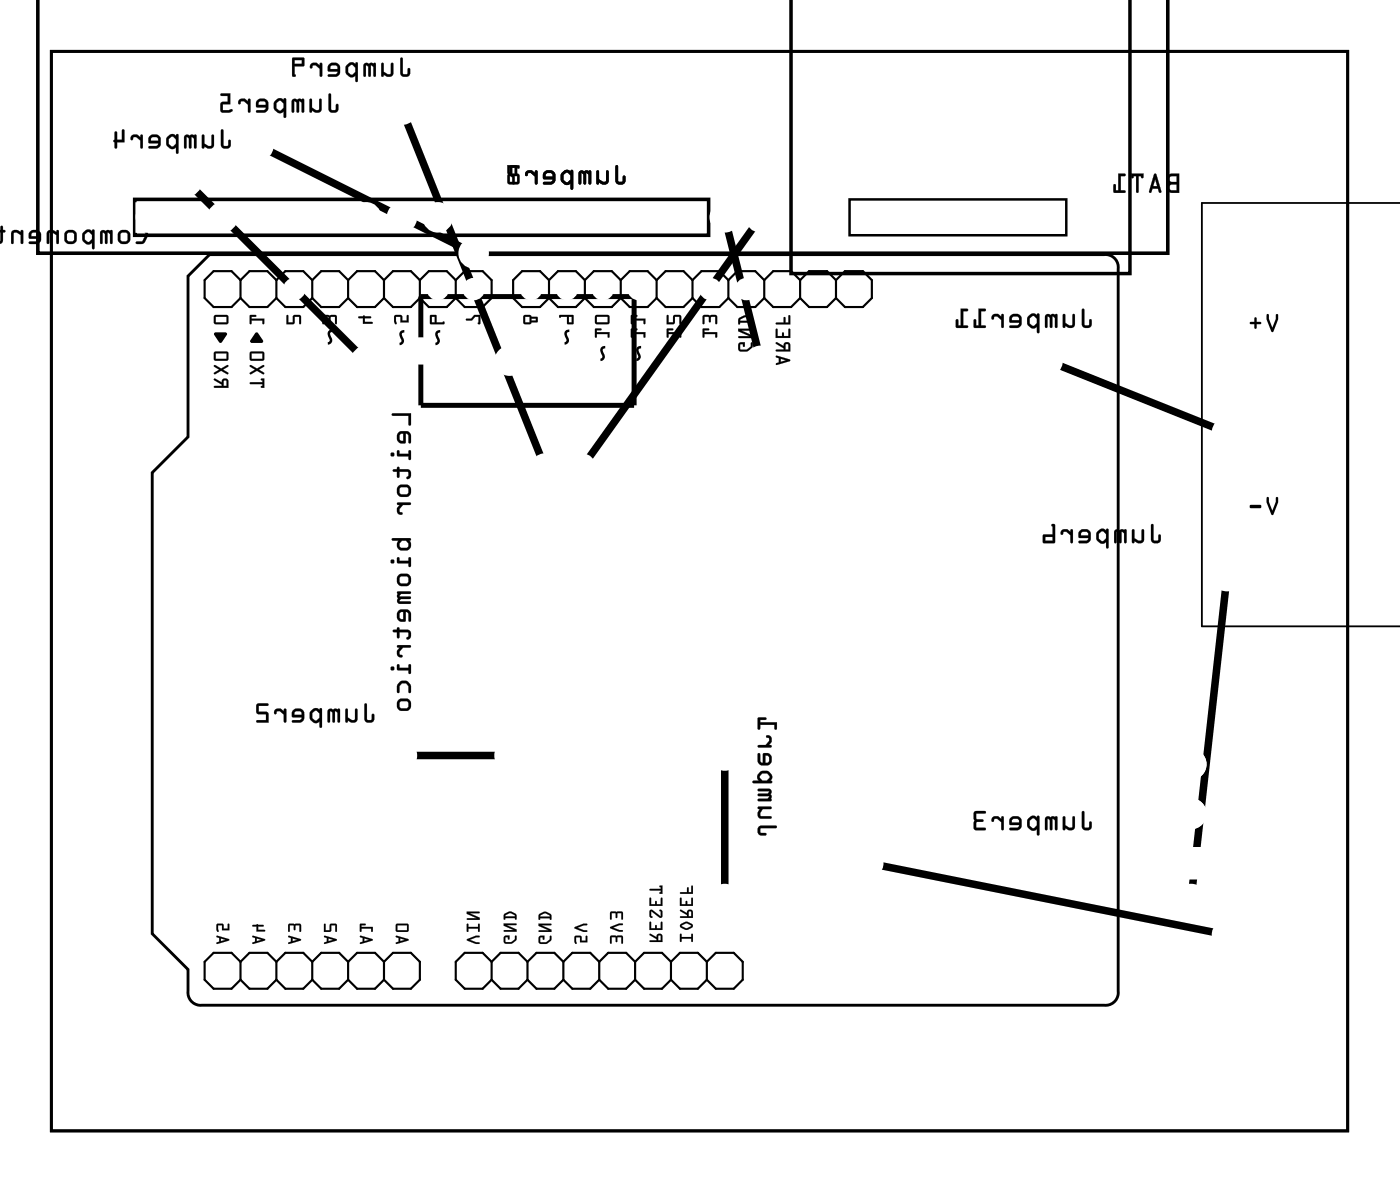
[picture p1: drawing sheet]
<svg xmlns="http://www.w3.org/2000/svg" width="99mm" height="84mm" viewBox="0 0 99 84" stroke-linecap="round" stroke-linejoin="round" font-family="sans-serif">
<path d="M3.6 3.6h91.8v76.5h-91.8zM13.3 19.5l1.5-1.5h63.4a.9 .9 0 0 1 1 1v51.2a.9 .9 0 0 1-1 1h-63.9a.9 .9 0 0 1-1-1v-1.6l-2.5-2.5v-32.6l2.5-2.6z" fill="none" stroke="#000" stroke-width=".2"/>
<g fill="#000">
<path d="M15.2 23.5h.8l.1 .1-.5 .7-.4-.6zM17.7 22.3h.4v.1h-.3v.2h.9v.3h-.1v-.2h-.8v.2l-.1 .1zM18.1 23.6h.2l.3 .5v.2l-.9-.1v-.1zM20.3 22.3h.1v.5h.3l.1-.5h.4l.1 .1v.5h-.1v-.5h-.3l-.1 .5-.5 .1zM22.9 22.3h.9l.1 .1v.5h-.2v-.5l-.3 .1-.1 .3v-.3l-.3-.1v.5l-.1 .1zM25.4 22.4l.4-.1 .4 .1v.1h-.4v.3h.5l.1 .1h-.7v-.4h-.3zM27.9 22.3h.5l.1 .4h.3v-.4h.1v.5h-.5v-.4h-.4l.1 .5a.11 .11 0 0 1-.2 0 .11 .11 0 0 1 0-.2zM33 22.6h.4l.2-.3h.4v.6h-.2l.1-.5h-.3l-.2 .3h-.4z"/>
<path d="M9.6 15.9l.1 .2h.4l.2 .5-.2 .5h-.4l-.1 .1 .1 .1a.6 .6 0 0 0 .8-.6l-.1-.3-.2-.4-.2-.1zM8.3 16.8a.5 .5 0 0 0 1 0 .5 .5 0 0 0-1 0zM8.6 16.5h.3l.1 .1v.4l-.1 .1h-.2l-.2-.1zM7.2 16.3l-.1 .9h.2v-.7l.1 .1 .1 .6h.1v-.7l.2 .1v.6h.1v-.9zM5.9 16.4l-.1 .2a.54 .54 0 0 0 .4 .7l.3-.1v.4h.2v-1.3a.09 .09 0 0 0-.1 0 .09 .09 0 0 0-.1 .1l-.3-.2zM6 16.6l.3-.2 .2 .2v.3l-.2 .2-.3-.1zM4.5 16.8a.5 .5 0 0 0 1 0 .5 .5 0 0 0-1 0zM4.8 16.5h.3l.1 .1 .1 .4-.1 .1h-.3l-.2-.1zM3.4 16.4l-.1 .1v.7h.2v-.7h.1l.4 .1v.6h.1v-.9h-.1v.1l-.3-.1zM2.1 16.4l-.1 .2 .1 .3 .6 .1-.1 .1h-.5v.1h.6l.2-.2v-.6l-.3-.1h-.3zM2.3 16.5h.3l.1 .2h-.5zM.9 16.4l-.1 .1v.7h.2v-.7h.1l.4 .1v.6h.1v-.9h-.1v.1l-.3-.1zM.1 16l-.1 .3h-.1v.2h.1l-.1 .8 .3-.2v-.6l.2-.1-.2-.1v-.3zM-.1 16.3v1zM-.1 16.5v.2zM-.1 15.9v1.4z"/>
<path d="M9.6 15.9l.1 .2h.4l.2 .5-.2 .5h-.4a.1 .1 0 0 0-.1 .1 .1 .1 0 0 0 .1 .1l.5-.1 .3-.6-.3-.7zM9.6 15.9l.6 .1 .2 .4a.83 .83 0 0 1-.3 .9h-.4l-.1-.1 .1-.1h.4l.2-.4v-.2l-.2-.4h-.4zM8.2 16.8a.55 .55 0 0 0 1.1 0 .55 .55 0 0 0-1.1 0zM8.3 16.8a.49 .49 0 0 1 .9 0 .49 .49 0 0 1-.9 0zM8.6 16.5h.3h.1v.5l-.1 .1-.3-.1zM8.6 16.5l-.1 .5 .1 .1h.4v-.1v-.4l-.1-.1zM7.1 16.3v.9a.1 .1 0 0 0 .1 .1 .1 .1 0 0 0 .1-.1v-.7l.1 .1v.6a.1 .1 0 0 0 .1 .1 .1 .1 0 0 0 .1-.1l.1-.7 .1 .1v.6a.1 .1 0 0 0 .1 .1 .1 .1 0 0 0 .1-.1v-.9zM7.2 16.4l.7-.1v.9h-.1v-.6l-.1-.2-.1 .8h-.2v-.6l-.1-.2-.1 .8h-.1zM5.9 16.4l-.1 .2a.5 .5 0 0 0 .3 .7h.2l.2-.1v.4a.1 .1 0 0 0 .1 .1 .1 .1 0 0 0 .1-.1v-1.3a.1 .1 0 0 0-.1-.1 .11 .11 0 0 0-.1 .2l-.3-.2zM6 16.4l.2-.1 .3 .1 .1-.1h.1l-.1 1.3h-.1v-.4l-.1 .1h-.3l-.2-.3-.1-.4zM6 16.6l.3-.2 .2 .2v.3l-.2 .2-.3-.1zM6 16.6v.4l.3 .1 .2-.2v-.3l-.2-.2zM4.5 16.8a.51 .51 0 0 0 1 0 .51 .51 0 0 0-1 0zM4.5 16.8a.5 .5 0 0 1 1 0 .5 .5 0 0 1-1 0zM4.8 16.5h.3h.1v.5v.1l-.4-.1zM4.8 16.5l-.1 .5 .2 .1h.3l.1-.1v-.4l-.2-.1zM3.4 16.3l-.1 .2v.7a.1 .1 0 0 0 .1 .1 .1 .1 0 0 0 .1-.1v-.7h.2l.3 .1v.6a.1 .1 0 0 0 .1 .1 .1 .1 0 0 0 .1-.1v-.8a.11 .11 0 0 0-.2-.1 .1 .1 0 0 0 0 .1l-.3-.1zM3.4 16.4l.3-.1 .3 .1v-.1h.1v.9h-.1v-.6l-.3-.2-.2 .1v.7h-.2v-.7zM2.1 16.4l-.1 .2 .1 .3h.6l-.1 .2h-.5a.1 .1 0 0 0-.1 .1 .1 .1 0 0 0 .1 .1h.5l.2-.1 .1-.1v-.5l-.2-.3h-.4zM2.1 16.4l.5-.1 .2 .1 .1 .6-.2 .2h-.6v-.1h.5l.1-.1v-.1h-.6l-.1-.3zM2.3 16.5h.3l.1 .2h-.5zM2.3 16.5l-.1 .2h.5l-.1-.2zM.9 16.3l-.1 .2v.7a.1 .1 0 0 0 .1 .1 .1 .1 0 0 0 .1-.1v-.7h.2l.3 .1v.6a.1 .1 0 0 0 .1 .1 .1 .1 0 0 0 .1-.1v-.8a.11 .11 0 0 0-.2-.1 .1 .1 0 0 0 0 .1l-.3-.1zM.9 16.4l.3-.1 .3 .1v-.1h.1v.9h-.1v-.6l-.3-.2-.2 .1-.1 .7h-.1v-.7zM.1 16l-.1 .3h-.1v.2h.1l-.1 .8 .3-.2v-.6h.1a.1 .1 0 0 0 .1-.1 .1 .1 0 0 0-.1-.1h-.1v-.3zM.1 16h.1v.3l.2 .1h-.2v.7l-.3 .2v-.3v.1l.1-.1v-.6h-.1v-.1h.1zM-.1 16.3v1zM-.1 16.3v1zM-.1 16.5v.2zM-.1 16.4v.3zM-.1 15.9v1.4zM-.1 15.9v1.4z"/>
<path d="M15.7 9.2l-.1 1.1a.36 .36 0 0 0 .4 .2 .36 .36 0 0 0 .3-.2v-.3v-.1l-.1 .1-.1 .3h-.3v-1.1zM14.3 9.6v.9h.1l.1-.1a.38 .38 0 0 0 .3 .1 .38 .38 0 0 0 .4-.2l-.1-.7h-.1v.7h-.1l-.4-.1v-.6zM13.1 9.6v.9h.1v-.8l.2 .1v.7h.1l.1-.8 .1 .1v.7h.2v-.9zM11.9 9.7l-.1 .1a.54 .54 0 0 0 .4 .8l.3-.2v.4h.1v-1.3a.09 .09 0 0 0-.1 0 .09 .09 0 0 0 0 .1l-.3-.1zM12 9.8l.2-.1 .3 .2v.3l-.2 .2-.3-.2zM10.6 9.6l-.1 .2v.3l.7 .1-.1 .1h-.5l-.1 .2h.7l.2-.3-.1-.5-.2-.2h-.3zM10.7 9.7h.4l.1 .3h-.5zM9.3 9.6l-.1 .2a.1 .1 0 0 0 .1 .1 .1 .1 0 0 0 .1-.1l.2-.1 .3 .3v.5h.2v-.9h-.1l-.1 .1-.2-.2zM8.1 9.3v.6l-.1 .1 .2 .5h.1v-.4h.5v-.9h-.2v.7h-.3v-.5z"/>
<path d="M15.7 9.2l-.1 1.1a.37 .37 0 0 0 .4 .2 .37 .37 0 0 0 .3-.2v-.3a.1 .1 0 0 0 0-.1 .1 .1 0 0 0-.1 .1l-.1 .3h-.2l-.1-1.1zM15.7 9.2h.1v1.1h.3l.2-.4v.1v.3a.35 .35 0 0 1-.3 .2 .35 .35 0 0 1-.3-.2zM14.3 9.5v.9a.1 .1 0 0 0 .1 .1 .1 .1 0 0 0 .1-.1 .4 .4 0 0 0 .7-.1v-.7a.1 .1 0 0 0-.1-.1 .1 .1 0 0 0-.1 .1v.7h-.2l-.3-.1v-.6zM14.3 9.6h.2v.6l.4 .1h.1v-.7h.1v.7a.35 .35 0 0 1-.5 .2l-.1-.1-.1 .1h-.1zM13.1 9.6l-.1 .8a.1 .1 0 0 0 .1 .1 .1 .1 0 0 0 .1-.1l.1-.7 .1 .1v.6a.1 .1 0 0 0 .1 .1 .1 .1 0 0 0 .1-.1v-.7l.1 .1v.6a.1 .1 0 0 0 .1 .1 .1 .1 0 0 0 .1-.1v-.9zM13.1 9.6h.8v.9h-.1l-.1-.7-.1-.1-.1 .8h-.1v-.7l-.2-.1v.8h-.1zM11.9 9.7l-.1 .2a.5 .5 0 0 0 .2 .6l.3 .1 .2-.2v.4a.1 .1 0 0 0 .1 .1 .1 .1 0 0 0 0-.1v-1.2a.1 .1 0 0 0-.1-.1 .1 .1 0 0 0 0 .1l-.3-.1zM11.9 9.6l.3-.1 .3 .1v-.1h.1v1.4l-.1-.1v-.4l-.2 .1h-.2l-.3-.2v-.5zM12 9.8l.2-.1 .2 .2v.3l-.1 .2-.3-.2zM12 9.8l-.1 .4 .4 .2 .2-.2v-.3l-.3-.2zM10.6 9.6l-.1 .2v.3h.7l-.1 .2h-.5a.1 .1 0 0 0-.1 .1 .1 .1 0 0 0 .1 .1h.5l.2-.1 .1-.1v-.5l-.3-.3h-.3zM10.6 9.6l.5-.1 .2 .2 .1 .5-.2 .3h-.7l.1-.1 .5-.1 .1-.1v-.1h-.7v-.3zM10.7 9.8l.4-.1 .1 .3h-.5zM10.7 9.7v.3h.5l-.1-.3zM9.3 9.6l-.1 .2a.11 .11 0 0 0 .2 .1 .11 .11 0 0 0 0-.1l.2-.1 .3 .3v.4a.1 .1 0 0 0 .1 .1 .1 .1 0 0 0 .1-.1v-.8a.1 .1 0 0 0-.1-.1 .1 .1 0 0 0-.1 .1v.1l-.2-.2zM9.3 9.6l.4-.1 .2 .2 .1-.1h.1v.9h-.1l-.1-.6-.2-.2h-.2l-.2 .2zM8.1 9.3v.6a.09 .09 0 0 0-.1 .1 .09 .09 0 0 0 .1 .1v.3a.1 .1 0 0 0 .1 .1 .1 .1 0 0 0 .1-.1v-.3h.5v-.9a.1 .1 0 0 0-.1-.1 .1 .1 0 0 0-.1 .1v.7h-.3v-.5zM8.1 9.3l.2 .1v.5h.3v-.7h.2v.9h-.5v.3l-.1 .1-.2-.5 .1-.1z"/>
<path d="M23.3 6.6v1.1a.36 .36 0 0 0 .3 .3 .36 .36 0 0 0 .4-.3v-.3h-.1h-.1v.4l-.4-.1v-1zM21.9 7v1h.2v-.2a.38 .38 0 0 0 .4 .2 .38 .38 0 0 0 .3-.3l-.1-.7h-.1v.7l-.1 .1-.4-.2v-.6zM20.7 7v1l.1-.1 .1-.7 .1 .1v.7l.2-.1v-.7l.2 .1v.6l.1 .1v-1zM19.5 7.1l-.1 .2a.54 .54 0 0 0 .4 .7l.3-.1v.4h.2v-1.3a.1 .1 0 0 0-.2 0 .09 .09 0 0 0 0 .1l-.3-.2zM19.6 7.3l.2-.2 .3 .2v.3l-.2 .2-.3-.1zM18.2 7.1l-.1 .2 .1 .3 .6 .1-.1 .1h-.5v.2l.6-.1 .2-.2-.1-.6-.2-.1h-.3zM18.4 7.2h.3l.1 .2h-.5zM16.9 7.1v.1a.11 .11 0 0 0 .1 .2 .1 .1 0 0 0 0-.2h.3l.3 .2v.5l.1 .1v-1h-.1v.2l-.3-.2zM15.6 6.6l.1 .2h.4v.4l-.4 .1-.1 .6 .2 .1h.4a.15 .15 0 0 0 .2 0 .16 .16 0 0 0-.1-.3l-.5 .1v-.4h.5v-.8z"/>
<path d="M23.3 6.6v1.1a.37 .37 0 0 0 .3 .3 .37 .37 0 0 0 .4-.3v-.3a.1 .1 0 0 0-.1-.1 .1 .1 0 0 0-.1 .1v.4h-.3l-.1-1.1zM23.3 6.6l.1 .1v1l.4 .1 .1-.4 .1 .3a.35 .35 0 0 1-.4 .3 .35 .35 0 0 1-.3-.3zM21.9 7v.9a.1 .1 0 0 0 .1 .1 .11 .11 0 0 0 .1-.2 .4 .4 0 0 0 .7-.1v-.6a.1 .1 0 0 0-.1-.1 .1 .1 0 0 0-.1 .1v.6l-.2 .1-.3-.2v-.6zM21.9 7h.2v.6l.4 .2 .1-.1v-.7h.1l.1 .7a.35 .35 0 0 1-.5 .2l-.2-.1-.1 .2-.1-.1zM20.7 7l-.1 .9a.1 .1 0 0 0 .1 .1 .1 .1 0 0 0 .1-.1l.1-.7 .1 .1v.6a.1 .1 0 0 0 .1 .1 .1 .1 0 0 0 .1-.1v-.7l.2 .1-.1 .6a.1 .1 0 0 0 .1 .1 .1 .1 0 0 0 .1-.1v-.9zM20.7 7.1l.8-.1v.9h-.1v-.6l-.2-.1v.7h-.2v-.6l-.1-.1-.1 .7h-.1zM19.5 7.1l-.1 .2a.5 .5 0 0 0 .2 .7h.3l.2-.1v.4a.1 .1 0 0 0 .1 .1 .1 .1 0 0 0 .1-.1v-1.3a.11 .11 0 0 0-.2-.1 .1 .1 0 0 0 0 .2l-.3-.2zM19.6 7.1l.2-.1 .3 .1v-.1h.1v1.3h-.1v-.4l-.2 .1h-.2l-.3-.3v-.4zM19.6 7.3l.2-.2 .3 .2v.3l-.2 .2-.3-.1zM19.6 7.3v.4l.3 .1 .2-.2v-.3l-.3-.2zM18.2 7.1l-.1 .2v.3h.7l-.1 .2h-.5a.1 .1 0 0 0-.1 .1 .1 .1 0 0 0 .1 .1h.5l.2-.1 .1-.1v-.5l-.2-.3h-.4zM18.2 7.1l.5-.1 .2 .1 .1 .6-.2 .2h-.6v-.1h.5l.1-.1v-.1h-.6l-.1-.3zM18.4 7.2h.3l.1 .2h-.5zM18.3 7.2v.2h.5l-.1-.2zM16.9 7.1v.1a.11 .11 0 0 0 .1 .2 .11 .11 0 0 0 .1-.2h.2l.3 .2-.1 .5a.1 .1 0 0 0 .1 .1 .1 .1 0 0 0 .1-.1v-.8a.1 .1 0 0 0-.1-.1 .1 .1 0 0 0-.1 .1l.1 .1-.3-.2zM16.9 7.1l.5-.1 .2 .2v-.2h.1v.9h-.1v-.5l-.3-.2h-.2l-.2 .2zM15.6 6.6l.1 .2h.4v.4l-.5 .1v.6l.2 .1 .6-.1a.1 .1 0 0 0 .1-.1 .11 .11 0 0 0-.2-.1l-.5 .1v-.4h.5v-.8zM15.6 6.6h.7v.8h-.5v.4l.6-.1 .1 .1-.1 .1-.6 .1-.2-.1 .1-.6 .4-.1v-.4h-.4z"/>
<path d="M28.4 4.1l-.1 1.1a.36 .36 0 0 0 .4 .2 .36 .36 0 0 0 .3-.2v-.3v-.1l-.1 .1-.1 .3h-.3v-1zM27 4.5v.9h.1l.1-.1a.38 .38 0 0 0 .3 .1 .38 .38 0 0 0 .4-.2l-.1-.7h-.1v.7l-.1 .1-.4-.2v-.6zM25.8 4.5v.9h.1v-.8l.2 .1v.7h.1l.1-.8 .1 .1v.7h.2v-.9zM24.6 4.6l-.1 .1a.54 .54 0 0 0 .4 .8l.3-.2v.5h.1v-1.3a.09 .09 0 0 0-.1-.1 .09 .09 0 0 0 0 .1l-.3-.1zM24.7 4.7l.2-.1 .3 .2v.3l-.2 .2-.3-.2zM23.3 4.6l-.1 .2v.2l.7 .1-.1 .2h-.5l-.1 .1h.7l.2-.3-.1-.5-.2-.2-.3 .1zM23.4 4.7l.4-.1 .1 .3h-.5zM22 4.5l-.1 .2a.1 .1 0 0 0 .1 .1 .1 .1 0 0 0 .1-.1l.2-.1 .3 .3v.5h.2v-.9h-.1l-.1 .1-.2-.2zM20.7 4.1v1.2l.2 .1v-.1v-.6h.6l.1-.5-.1-.1zM20.9 4.3h.5v.2h-.5z"/>
<path d="M28.4 4.1l-.1 1.1a.37 .37 0 0 0 .4 .3 .37 .37 0 0 0 .3-.3v-.3a.1 .1 0 0 0 0-.1 .1 .1 0 0 0-.1 .1l-.1 .3h-.2l-.1-1zM28.4 4.1l.1 .1v1h.3l.2-.4v.1v.3a.35 .35 0 0 1-.3 .2 .35 .35 0 0 1-.3-.2zM27 4.5v.8a.1 .1 0 0 0 .1 .1 .1 .1 0 0 0 .1-.1 .4 .4 0 0 0 .7-.1v-.7a.1 .1 0 0 0-.1-.1 .1 .1 0 0 0-.1 .1v.7l-.2 .1-.3-.2v-.6zM27 4.5h.2v.6l.4 .2 .1-.1v-.7h.1v.7a.35 .35 0 0 1-.5 .2l-.1-.1-.1 .1h-.1zM25.8 4.5l-.1 .8a.1 .1 0 0 0 .1 .1 .1 .1 0 0 0 .1 0l.1-.8 .1 .1v.6a.1 .1 0 0 0 .1 .1 .1 .1 0 0 0 .1-.1v-.7l.1 .1v.6a.1 .1 0 0 0 .1 .1 .1 .1 0 0 0 .1-.1v-.8zM25.8 4.5h.8v.9h-.1l-.1-.7-.1-.1-.1 .8h-.1v-.7l-.2-.1v.8h-.1zM24.6 4.6l-.1 .2a.5 .5 0 0 0 .2 .6l.3 .1 .2-.2v.4a.1 .1 0 0 0 .1 .1 .1 .1 0 0 0 0-.1v-1.2a.1 .1 0 0 0-.1-.1 .1 .1 0 0 0 0 .1l-.3-.1zM24.6 4.5l.3-.1 .3 .2v-.2l.1 .1v1.3h-.1v-.5l-.2 .1h-.2l-.3-.2v-.5zM24.7 4.7l.2-.1 .2 .2v.3l-.1 .2-.3-.2zM24.7 4.7l-.1 .4 .4 .2 .2-.2v-.3l-.3-.2zM23.3 4.6l-.1 .2v.2l.7 .1-.1 .1-.5 .1a.1 .1 0 0 0-.1 0 .1 .1 0 0 0 .1 .1h.5h.2l.1-.2v-.4l-.3-.3-.3-.1zM23.3 4.5h.5l.2 .1 .1 .5-.2 .3h-.7l.1-.1h.5l.1-.2-.7-.1v-.2zM23.4 4.7l.4-.1 .1 .3h-.5zM23.4 4.7v.2h.5l-.1-.3zM22 4.5l-.1 .2a.14 .14 0 0 0 .2 .2 .11 .11 0 0 0 0-.2l.2-.1 .3 .3v.4a.1 .1 0 0 0 .1 .1 .1 .1 0 0 0 .1-.1v-.8a.1 .1 0 0 0-.1-.1 .1 .1 0 0 0-.1 .1v.1l-.2-.2zM22 4.5h.4l.2 .2 .1-.2h.1v.9h-.1l-.1-.5-.2-.3h-.2l-.2 .2zM20.7 4.1v1.2l.2 .1a.09 .09 0 0 0 .1 0 .09 .09 0 0 0-.1-.1v-.6h.6l.1-.5-.1-.1zM20.7 4.1h.8v.1v.5h-.6v.6v.1l-.2-.1zM20.9 4.3h.5v.2h-.5zM20.9 4.2v.3h.5v-.3z"/>
<path d="M43.6 11.7v1.1a.36 .36 0 0 0 .3 .3 .36 .36 0 0 0 .4-.3v-.3l-.1-.1-.1 .1v.4l-.3-.1v-1zM42.3 12.1v.9h.1v-.1a.38 .38 0 0 0 .4 .2 .38 .38 0 0 0 .3-.3v-.7h-.2v.7l-.1 .1-.4-.2v-.6zM41 12.1v.9h.1l.1-.8 .1 .1v.7h.2v-.8l.2 .2v.6h.1v-.9zM39.8 12.2l-.1 .1a.54 .54 0 0 0 .4 .8l.3-.1v.4h.2v-1.3a.11 .11 0 0 0-.2-.1 .1 .1 0 0 0 0 .2l-.3-.2zM39.9 12.4l.3-.2 .2 .2v.3l-.2 .2-.3-.2zM38.5 12.2l-.1 .2 .1 .3h.6l-.1 .2h-.5v.1h.7l.1-.3v-.5l-.3-.1h-.3zM38.7 12.3h.3l.1 .2h-.5zM37.3 12.1l-.1 .2a.11 .11 0 0 0 .1 .2 .11 .11 0 0 0 .1-.2l.2-.1 .3 .3v.5h.1v-.9h-.1v.2l-.3-.2zM35.9 11.7v.6l.4 .3v.4l.1 .1v-.6l-.3-.3v-.3h.5h.1l.1-.2z"/>
<path d="M43.6 11.7v1.1a.36 .36 0 0 0 .3 .3 .36 .36 0 0 0 .4-.3v-.3l-.1-.1-.1 .1v.4l-.3-.1v-1zM42.3 12.1v.9h.1v-.1a.38 .38 0 0 0 .4 .2 .38 .38 0 0 0 .3-.3v-.7h-.2v.7l-.1 .1-.4-.2v-.6zM41 12.1v.9h.1l.1-.8 .1 .1v.7h.2v-.8l.2 .2v.6h.1v-.9zM39.8 12.2l-.1 .1a.54 .54 0 0 0 .4 .8l.3-.1v.4h.2v-1.3a.11 .11 0 0 0-.2-.1 .1 .1 0 0 0 0 .2l-.3-.2zM39.9 12.4l.3-.2 .2 .2v.3l-.2 .2-.3-.2zM38.5 12.2l-.1 .2 .1 .3h.6l-.1 .2h-.5v.1h.7l.1-.3v-.5l-.3-.1h-.3zM38.7 12.3h.3l.1 .2h-.5zM37.3 12.1l-.1 .2a.11 .11 0 0 0 .1 .2 .11 .11 0 0 0 .1-.2l.2-.1 .3 .3v.5h.1v-.9h-.1v.2l-.3-.2zM36.1 11.7v.6l-.2 .2v.4l.2 .2 .6-.1 .1-.1v-.4l-.2-.2v-.6zM36.1 12.5h.5v.4h-.5zM36.3 11.9h.1v.4h-.1z"/>
<path d="M43.6 11.7v1.1a.37 .37 0 0 0 .3 .3 .37 .37 0 0 0 .4-.3v-.3a.1 .1 0 0 0-.1-.1 .1 .1 0 0 0-.1 .1v.3h-.3v-1zM43.6 11.7l.2 .1v1l.3 .1 .1-.5 .1 .1v.3a.35 .35 0 0 1-.4 .3 .35 .35 0 0 1-.3-.3zM42.3 12.1l-.1 .9a.11 .11 0 0 0 .2 .1 .1 .1 0 0 0 0-.2 .4 .4 0 0 0 .7-.1v-.6a.1 .1 0 0 0-.1-.1 .1 .1 0 0 0-.1 .1v.6l-.2 .1-.3-.2v-.6zM42.3 12.1h.1v.6l.4 .2 .1-.1v-.7h.2v.7a.35 .35 0 0 1-.5 .2l-.2-.1v.1h-.2zM41 12.1v.9a.1 .1 0 0 0 .1 .1 .1 .1 0 0 0 .1-.1v-.8l.1 .1v.7a.1 .1 0 0 0 .1 .1 .1 .1 0 0 0 .1-.1v-.8l.2 .2v.6a.1 .1 0 0 0 .1 .1 .1 .1 0 0 0 .1-.1l-.1-.9zM41 12.1h.8v.9h-.1v-.6l-.1-.2-.1 .8h-.2v-.7l-.1-.1-.1 .8h-.1zM39.8 12.2l-.1 .2a.5 .5 0 0 0 .2 .6l.3 .1 .2-.1v.3a.1 .1 0 0 0 .1 .1 .1 .1 0 0 0 .1-.1v-1.2a.1 .1 0 0 0-.1-.1 .11 .11 0 0 0-.1 .2l-.3-.2zM39.9 12.1l.2-.1 .3 .2 .1-.2 .1 .1-.1 1.3h-.1v-.5l-.1 .2h-.3l-.3-.3v-.4zM39.9 12.4l.3-.2 .2 .2v.3l-.2 .2-.3-.2zM39.9 12.4v.3l.3 .2 .2-.2v-.3l-.2-.2zM38.5 12.2l-.1 .2 .1 .3h.6l-.1 .2h-.5a.1 .1 0 0 0-.1 .1 .1 .1 0 0 0 .1 .1h.5l.2-.1 .1-.1v-.5l-.2-.3h-.4zM38.6 12.2l.4-.1 .3 .1v.5l-.2 .3h-.6v-.1h.5l.1-.2h-.6v-.3zM38.7 12.3h.3l.1 .2h-.5zM38.7 12.3l-.1 .2h.5l-.1-.3zM37.3 12.1l-.1 .2a.11 .11 0 0 0 .1 .2 .11 .11 0 0 0 .1-.2l.2-.1 .3 .3v.5a.1 .1 0 0 0 .1 .1 .1 .1 0 0 0 .1-.1v-.8a.1 .1 0 0 0-.1-.1 .1 .1 0 0 0-.1 .1v.1l-.2-.2zM37.3 12.1h.4l.2 .2v-.2h.1v.9h-.1v-.5l-.3-.3h-.2l-.2 .2zM35.9 11.7v.6l.4 .3v.4a.1 .1 0 0 0 .1 .1 .1 .1 0 0 0 .1-.1l-.1-.5-.3-.3v-.3h.5l.1 .1 .1-.3zM35.9 11.7l.9 .1-.1 .1h-.1h-.5v.3l.3 .3v.5h-.1v-.4l-.4-.3z"/>
<path d="M43.6 11.7v1.1a.37 .37 0 0 0 .3 .3 .37 .37 0 0 0 .4-.3v-.3a.1 .1 0 0 0-.1-.1 .1 .1 0 0 0-.1 .1v.3h-.3v-1zM43.6 11.7l.2 .1v1l.3 .1 .1-.5 .1 .1v.3a.35 .35 0 0 1-.4 .3 .35 .35 0 0 1-.3-.3zM42.3 12.1l-.1 .9a.11 .11 0 0 0 .2 .1 .1 .1 0 0 0 0-.2 .4 .4 0 0 0 .7-.1v-.6a.1 .1 0 0 0-.1-.1 .1 .1 0 0 0-.1 .1v.6l-.2 .1-.3-.2v-.6zM42.3 12.1h.1v.6l.4 .2 .1-.1v-.7h.2v.7a.35 .35 0 0 1-.5 .2l-.2-.1v.1h-.2zM41 12.1v.9a.1 .1 0 0 0 .1 .1 .1 .1 0 0 0 .1-.1v-.8l.1 .1v.7a.1 .1 0 0 0 .1 .1 .1 .1 0 0 0 .1-.1v-.8l.2 .2v.6a.1 .1 0 0 0 .1 .1 .1 .1 0 0 0 .1-.1l-.1-.9zM41 12.1h.8v.9h-.1v-.6l-.1-.2-.1 .8h-.2v-.7l-.1-.1-.1 .8h-.1zM39.8 12.2l-.1 .2a.5 .5 0 0 0 .2 .6l.3 .1 .2-.1v.3a.1 .1 0 0 0 .1 .1 .1 .1 0 0 0 .1-.1v-1.2a.1 .1 0 0 0-.1-.1 .11 .11 0 0 0-.1 .2l-.3-.2zM39.9 12.1l.2-.1 .3 .2 .1-.2 .1 .1-.1 1.3h-.1v-.5l-.1 .2h-.3l-.3-.3v-.4zM39.9 12.4l.3-.2 .2 .2v.3l-.2 .2-.3-.2zM39.9 12.4v.3l.3 .2 .2-.2v-.3l-.2-.2zM38.5 12.2l-.1 .2 .1 .3h.6l-.1 .2h-.5a.1 .1 0 0 0-.1 .1 .1 .1 0 0 0 .1 .1h.5l.2-.1 .1-.1v-.5l-.2-.3h-.4zM38.6 12.2l.4-.1 .3 .1v.5l-.2 .3h-.6v-.1h.5l.1-.2h-.6v-.3zM38.7 12.3h.3l.1 .2h-.5zM38.7 12.3l-.1 .2h.5l-.1-.3zM37.3 12.1l-.1 .2a.11 .11 0 0 0 .1 .2 .11 .11 0 0 0 .1-.2l.2-.1 .3 .3v.5a.1 .1 0 0 0 .1 .1 .1 .1 0 0 0 .1-.1v-.8a.1 .1 0 0 0-.1-.1 .1 .1 0 0 0-.1 .1v.1l-.2-.2zM37.3 12.1h.4l.2 .2v-.2h.1v.9h-.1v-.5l-.3-.3h-.2l-.2 .2zM36.1 11.7v.6l-.2 .2v.5l.2 .1h.6l.1-.2v-.4l-.2-.2v-.6zM36.1 11.7l.5 .1v.5l.2 .2v.4l-.1 .1h-.6l-.2-.1v-.4l.2-.2zM36.1 12.5h.5v.4h-.5zM36.1 12.5v.4h.5v-.4zM36.3 11.9h.1v.4h-.1zM36.3 11.9v.4h.2v-.4z"/>
<path d="M82.7 12.4l-.1 .3 .1 .3-.1 .3a.36 .36 0 0 0 .4 .4h.5v-1.4h-.5zM82.9 13.1h.4v.4l-.4-.1zM82.9 12.5h.4v.4l-.4-.1zM81.7 12.3l-.3 1.3h.1l.1-.2h.4l.1 .2h.1l-.3-1.2zM81.8 12.7l.1 .5h-.2zM80.1 12.3l.1 .3 .1-.1h.1v1.1h.2v-1.1h.2v.1h.1l.1-.3zM79.2 12.3v1.2h-.2v-.4l-.1-.1-.1 .6h.9v-.1h-.3v-1h.3v-.2z"/>
<path d="M82.7 12.4l-.1 .3 .1 .3-.1 .3a.37 .37 0 0 0 .4 .4h.5v-1.4h-.5zM82.7 12.4l.3-.1h.5v1.4l-.5-.1a.39 .39 0 0 1-.4-.2 .39 .39 0 0 1 .2-.4l-.2-.3zM82.9 13.1h.4v.4l-.4-.1zM82.8 13.1v.3l.5 .1v-.4zM82.9 12.5h.4v.4l-.4-.1zM82.8 12.5v.3l.5 .1v-.4zM81.7 12.3l-.3 1.3h.1l.1-.2h.4l.1 .2 .1 .1v-.1l-.3-1.2zM81.7 12.3l.2 .1 .3 1.2h-.1l-.1-.3h-.4l-.1 .3h-.1zM81.8 12.7l.1 .5h-.2zM81.8 12.7l-.2 .5h.4zM80.1 12.3v.2a.1 .1 0 0 0 .1 .1 .1 .1 0 0 0 .1-.1h.1v1.1a.1 .1 0 0 0 .1 .1 .1 .1 0 0 0 .1-.1v-1.1h.2a.11 .11 0 0 0 0 .1 .11 .11 0 0 0 .2 0v-.3zM80.1 12.3h.9l-.1 .3-.1-.1h-.2v1.1h-.1v-1.1h-.2l-.1 .1zM79.2 12.3v1.2h-.2v-.4a.1 .1 0 0 0-.1-.1 .1 .1 0 0 0-.1 .1l.1 .5 .7 .1a.1 .1 0 0 0 .1-.1 .1 .1 0 0 0-.1-.1h-.2v-1h.2a.1 .1 0 0 0 .1-.1 .1 .1 0 0 0-.1-.1zM79.2 12.3h.5l-.1 .2h-.2v1h.2v.1h-.7v-.6l.1 .1v.4h.2z"/>
<path d="M3.6 3.6v76.5h91.8v-76.5zM3.6 3.6h91.8v76.5h-91.8z"/>
<path d="M15.2 26.8v.1l.5 .3v.1h-.5v.2h1v-.5a.24 .24 0 0 0-.3-.2 .24 .24 0 0 0-.2 .3zM15.9 27h.1v.3h-.2zM15.2 25.9v.1l.3 .2-.3 .2v.1l.5-.3 .4 .3h.1l-.4-.3 .3-.2v-.2l-.4 .3zM15.2 24.9l-.1 .5 .1 .1h.8h.2v-.5l-.1-.1zM15.3 25h.7v.4h-.7z"/>
<path d="M15.2 26.8v.1l.5 .3v.1h-.5v.2h1v-.5a.24 .24 0 0 0-.3-.2 .24 .24 0 0 0-.2 .3zM15.2 26.8l.5 .3a.23 .23 0 0 1 .2-.3 .23 .23 0 0 1 .3 .2v.5l-1-.1v-.1h.5v-.1l-.5-.3zM15.9 27h.1v.3h-.2zM15.9 26.9l-.1 .4h.2v-.3zM15.2 25.9v.1l.3 .2-.3 .2v.1l.5-.3 .4 .3h.1l-.4-.3 .3-.2v-.2l-.4 .3zM15.2 25.9l.5 .2 .4-.2v.1l-.3 .2 .4 .3h-.1l-.4-.3-.5 .3v-.1l.3-.2-.3-.2zM15.2 24.9l-.1 .5 .1 .1h.8h.2v-.5l-.1-.1zM15.2 24.9h.9l.1 .1v.5h-.2h-.8l-.1-.1zM15.3 25h.7v.4h-.7zM15.3 25v.4h.7v-.4z"/>
<path d="M15.2 22.3l-.1 .5 .1 .1 .8 .1 .2-.1v-.5l-.1-.1zM15.3 22.4h.7v.4h-.7z"/>
<path d="M15.2 22.3l-.1 .5 .1 .2h.8l.2-.1v-.5l-.1-.1zM15.2 22.3h.9l.1 .1v.5h-.2h-.8l-.1-.1zM15.3 22.4h.7v.4h-.7zM15.3 22.4v.4h.7v-.4z"/>
<path d="M17.7 22.3v.7l.1-.1v-.2h.8v.2h.1v-.3h-.9v-.2h.3l.1-.1zM17.7 22.3h.4v.1h-.3v.2h.9v.3h-.1v-.2h-.8v.2h-.1z"/>
<path d="M17.7 27.1v.1h.9l-.1 .2 .2 .1v-.7h-.2l.1 .3zM17.7 25.9v.1l.4 .2-.4 .2v.1l.5-.3 .4 .3h.1l-.4-.3 .4-.2v-.2l-.5 .3zM17.7 24.9v.5l.1 .1h.8h.1v-.5l-.1-.1zM17.8 25h.8v.4h-.8z"/>
<path d="M17.7 27.1v.1h.9l-.1 .2 .2 .1v-.7h-.2l.1 .3zM17.7 27.1h.9v-.2l-.1-.1h.2v.7l-.2-.1 .1-.1v-.1h-.9zM17.7 25.9v.1l.4 .2-.4 .2v.1l.5-.3 .4 .3h.1l-.4-.3 .4-.2v-.2l-.5 .3zM17.7 25.9l.5 .2 .5-.2v.1l-.4 .2 .4 .3h-.1l-.4-.3-.5 .3v-.1l.4-.2-.4-.2zM17.7 24.9v.5l.1 .1h.8h.1v-.5l-.1-.1zM17.7 24.9h.9l.1 .1v.5h-.1h-.8l-.1-.1zM17.8 25h.8v.4h-.8zM17.8 25v.4h.8v-.4z"/>
<path d="M20.3 22.3v.7l.5-.1 .1-.5h.3v.5h.1v-.5l-.1-.1h-.4l-.1 .5h-.3v-.5zM20.3 22.3h.1v.5h.3l.1-.5h.4l.1 .1v.5h-.1v-.5h-.3l-.1 .5-.5 .1z"/>
<path d="M22.9 22.3v.7l.1-.1v-.5l.2 .1 .1 .3 .1-.3 .3-.1v.5h.2v-.5l-.1-.1zM22.9 22.3h.9v.1v.5h-.1v-.5h-.3l-.1 .4v-.4h-.3v.5h-.1z"/>
<path d="M25.4 22.4v.1h.3v.4h.7l-.1-.1h-.5v-.3h.4v-.1h-.4v-.1zM25.4 22.4l.4-.1 .4 .1v.1h-.4v.3h.5l.1 .1h-.7v-.4h-.3z"/>
<path d="M27.9 22.3v.4a.12 .12 0 0 0 0 .2 .12 .12 0 0 0 .2 0l-.1-.5h.4l-.1 .4h.6v-.5h-.1v.4h-.3l-.1-.4zM27.9 22.3h.5l.1 .4h.3v-.4h.1v.5h-.5v-.4h-.4l.1 .5h-.1l-.1-.1z"/>
<path d="M27.8 29.3v.1h1.1v.7h.2v-.8zM28.2 30.6l-.1 .2v.3l.1 .2 .2 .1h.3l.1-.7 .1 .1v.5l.2 .1v-.6l-.1-.2-.2-.1zM28.4 30.7h.2v.5l-.3-.1zM28.1 31.9l.1 .4h.7v.2h.2l-.1-.6h-.1v.2h-.6v-.2zM27.7 32.2a.14 .14 0 0 0 .2 0 .14 .14 0 0 0-.2 0zM27.8 33.2l.1 .2h.2v.4h.1h.1v-.4h.6v.3l-.1 .1v.1a.35 .35 0 0 0 .3-.3 .35 .35 0 0 0-.3-.4h-.5l-.1-.2-.1 .2zM28.1 34.8a.5 .5 0 0 0 1 0 .5 .5 0 0 0-1 0zM28.4 34.5h.4l.1 .1v.3l-.1 .1h-.4l-.1-.1zM28.1 35.6v.1h.2l-.2 .3a.33 .33 0 0 0 0 .3 .33 .33 0 0 0 .4 .1 .12 .12 0 0 0 0-.1 .12 .12 0 0 0-.2-.1v-.2l.2-.3h.5l.1-.1zM27.8 38.1v.2h.4l-.1 .4 .2 .2 .6 .1 .2-.3v-.2l-.1-.2 .1-.1-.1-.1zM28.4 38.3h.4l.1 .2-.1 .3-.5-.1v-.2zM28.1 39.5l.1 .4h.7v.2h.2l-.1-.6h-.1v.2h-.6v-.2zM27.7 39.8a.14 .14 0 0 0 .2 0 .14 .14 0 0 0-.2 0zM28.1 41.1a.5 .5 0 0 0 1 0 .5 .5 0 0 0-1 0zM28.4 40.8h.4l.1 .1v.3l-.1 .1h-.4l-.1-.1zM28.1 41.9l.1 .8h.9l-.1-.1-.7-.1 .1-.1h.7l-.1-.2h-.7l.1-.2h.6l.1-.1zM28.2 43.2l-.1 .3v.3l.1 .1 .2 .1h.3l.1-.7 .1 .1v.6h.2v-.6l-.1-.2-.2-.1zM28.4 43.4l.2-.1v.5l-.3-.1zM27.8 44.6l.1 .2h.2v.3l.1 .1 .1-.1v-.3h.6v.2l-.1 .2v.1a.35 .35 0 0 0 .3-.4 .35 .35 0 0 0-.3-.3h-.5l-.1-.2-.1 .2zM28.1 45.7v.1h.2l-.2 .3a.33 .33 0 0 0 0 .3 .33 .33 0 0 0 .4 .1 .12 .12 0 0 0 0-.1 .12 .12 0 0 0-.2-.1v-.2l.2-.3h.5l.1-.1zM28.1 47l.1 .4 .7 .1v.2h.2l-.1-.7-.1 .1v.2h-.6v-.2zM27.7 47.3a.14 .14 0 0 0 .2 0 .14 .14 0 0 0-.2 0zM28.3 48.3l-.2 .3 .1 .5 .1-.1v-.4l.2-.2h.2l.2 .2 .1 .5 .1-.1v-.4a.49 .49 0 0 0-.8-.3zM28.1 49.9a.5 .5 0 0 0 1 0 .5 .5 0 0 0-1 0zM28.4 49.7h.4l.1 .1v.3l-.1 .1-.4-.1-.1-.1z"/>
<path d="M27.8 29.3v.1h1.1v.6a.1 .1 0 0 0 .1 .1 .1 .1 0 0 0 .1-.1v-.7zM27.8 29.3h1.3v.8h-.2v-.7h-1.1zM28.2 30.6l-.1 .2v.3l.1 .2 .2 .1h.3v-.7l.2 .1v.5a.1 .1 0 0 0 .1 .1 .1 .1 0 0 0 .1-.1v-.5l-.1-.2-.2-.1zM28.2 30.6l.6-.1 .2 .1 .1 .2v.6l-.2-.1v-.5l-.1-.1h-.1v.7h-.3l-.2-.1-.1-.5zM28.4 30.7h.2v.5l-.3-.1zM28.4 30.7l-.1 .4 .3 .1v-.5zM28.1 31.9v.4h.8v.2a.1 .1 0 0 0 .1 .1 .1 .1 0 0 0 .1-.1v-.5a.1 .1 0 0 0-.1-.1 .1 .1 0 0 0-.1 .1v.1h-.6v-.2zM28.1 31.9h.2v.2h.6v-.2h.1l.1 .6h-.1l-.1-.2h-.7zM27.6 32.2a.15 .15 0 0 0 .3 0 .15 .15 0 0 0-.3 0zM27.7 32.2a.13 .13 0 0 1 .2 0 .13 .13 0 0 1-.2 0zM27.8 33.2l.1 .2h.2v.3a.1 .1 0 0 0 .1 .1 .1 .1 0 0 0 .1-.1v-.3h.6v.3l-.1 .1v.1a.21 .21 0 0 0 .2 0 .21 .21 0 0 0 .1-.2v-.3l-.2-.2h-.6v-.1a.1 .1 0 0 0-.1-.1 .1 .1 0 0 0-.1 .1v.1zM27.8 33.3l.3-.1 .1-.1 .1 .1h.5a.37 .37 0 0 1 .3 .4 .37 .37 0 0 1-.2 .3l-.1-.1 .1-.1v-.3h-.6v.4h-.1l-.1-.1v-.3h-.2zM28.1 34.8a.51 .51 0 0 0 1 0 .51 .51 0 0 0-1 0zM28.1 34.8a.5 .5 0 0 1 1 0 .5 .5 0 0 1-1 0zM28.4 34.5h.4l.1 .1-.1 .4-.5-.1v-.3zM28.4 34.5l-.1 .4 .1 .1h.4l.1-.1v-.3l-.1-.1zM28.1 35.6v.1l.2 .1-.2 .2a.33 .33 0 0 0 0 .3 .33 .33 0 0 0 .4 .1 .14 .14 0 0 0 0-.1 .14 .14 0 0 0-.2-.1v-.2l.2-.3 .5 .1a.1 .1 0 0 0 .1-.1 .1 .1 0 0 0-.1-.1zM28.1 35.6h1l-.1 .1h-.5l-.2 .3v.2l.2 .2a.23 .23 0 0 1-.3 0 .23 .23 0 0 1-.1-.2v-.2l.2-.3h-.2zM27.8 38.1v.2h.4l-.1 .4 .3 .3h.5l.1-.2 .1-.3-.1-.2a.1 .1 0 0 0 .1-.1 .1 .1 0 0 0-.1-.1zM27.8 38.1h1.2l.1 .1-.1 .1 .1 .2v.2l-.2 .2h-.6l-.2-.2 .1-.4h-.4zM28.4 38.3h.4l.1 .2-.1 .3h-.4l-.1-.1v-.2zM28.4 38.3l-.1 .2v.2l.6 .1v-.3l-.1-.2zM28.1 39.5v.4h.8v.2a.1 .1 0 0 0 .1 .1 .1 .1 0 0 0 .1-.1v-.6a.1 .1 0 0 0-.1-.1 .1 .1 0 0 0-.1 .1v.2h-.6v-.2zM28.1 39.5h.2v.2h.6v-.2h.1l.1 .6h-.1l-.1-.2h-.7zM27.6 39.8a.15 .15 0 0 0 .3 0 .15 .15 0 0 0-.3 0zM27.7 39.8a.13 .13 0 0 1 .2 0 .13 .13 0 0 1-.2 0zM28.1 41.1a.51 .51 0 0 0 1 0 .51 .51 0 0 0-1 0zM28.1 41.1a.5 .5 0 0 1 1 0 .5 .5 0 0 1-1 0zM28.4 40.8h.4l.1 .1-.1 .4h-.5v-.4zM28.4 40.8l-.1 .4 .1 .1h.4l.1-.1v-.3l-.1-.1zM28.1 41.9v.3l.1 .2a.22 .22 0 0 0-.1 .2 .22 .22 0 0 0 .2 .2h.7a.1 .1 0 0 0 .1-.1 .1 .1 0 0 0-.1-.1l-.7-.1 .1-.1h.6a.1 .1 0 0 0 .1-.1 .1 .1 0 0 0-.1-.1h-.7l.1-.2 .6 .1a.1 .1 0 0 0 .1-.1 .1 .1 0 0 0-.1-.1zM28.1 41.9h1l-.1 .1h-.6l-.1 .2h.7v.2h-.6l-.1 .1 .7 .1 .1 .1h-.9zM28.2 43.2l-.1 .3v.3l.1 .1 .2 .1h.3v-.7l.2 .1v.5a.1 .1 0 0 0 .1 .1 .1 .1 0 0 0 .1-.1v-.5l-.1-.2-.2-.1zM28.2 43.2h.6h.2l.1 .2v.6h-.2v-.6l-.1-.1h-.1v.7h-.3l-.2-.1-.1-.4zM28.4 43.4l.2-.1v.5l-.3-.1zM28.4 43.3l-.1 .4 .3 .1v-.5zM27.8 44.6l.1 .2h.2v.3a.1 .1 0 0 0 .1 .1 .1 .1 0 0 0 .1-.1v-.3h.6v.2l-.1 .2v.1a.21 .21 0 0 0 .2-.1 .21 .21 0 0 0 .1-.2v-.3l-.2-.1h-.6v-.1a.1 .1 0 0 0-.1-.1 .1 .1 0 0 0-.1 .1v.1zM27.8 44.6h.3l.1-.2 .1 .2h.5a.37 .37 0 0 1 .3 .3 .37 .37 0 0 1-.2 .4l-.1-.1 .1-.1v-.3l-.6-.1v.4l-.1 .1-.1-.1v-.4h-.2zM28.1 45.7v.1l.2 .1-.2 .1a.33 .33 0 0 0 0 .4 .33 .33 0 0 0 .4 .1 .14 .14 0 0 0 0-.1 .14 .14 0 0 0-.2-.1v-.2l.2-.3 .5 .1a.1 .1 0 0 0 .1-.1 .1 .1 0 0 0-.1-.1zM28.1 45.7h1l-.1 .1h-.5l-.2 .3v.2l.2 .2a.23 .23 0 0 1-.3 0 .23 .23 0 0 1-.1-.2v-.2l.2-.3h-.2zM28.1 47v.4l.8 .1v.1a.1 .1 0 0 0 .1 .1 .1 .1 0 0 0 .1-.1v-.5a.1 .1 0 0 0-.1-.1 .1 .1 0 0 0-.1 .1v.2h-.6v-.2zM28.1 47.1h.2v.2h.6v-.2l.1-.1 .1 .7h-.1l-.1-.3h-.7zM27.6 47.3a.15 .15 0 0 0 .3 0 .15 .15 0 0 0-.3 0zM27.7 47.3a.13 .13 0 0 1 .2 0 .13 .13 0 0 1-.2 0zM28.3 48.3l-.2 .3v.4a.1 .1 0 0 0 .1 .1 .1 .1 0 0 0 .1-.1v-.4l.2-.2h.3l.1 .2v.4a.1 .1 0 0 0 .1 .1 .1 .1 0 0 0 .1-.1l-.1-.6a.51 .51 0 0 0-.7-.1zM28.3 48.3l.2-.1 .4 .1 .2 .2v.5h-.2v-.4l-.2-.2h-.2l-.2 .1v.5h-.2v-.4zM28.1 49.9a.51 .51 0 0 0 1 0 .51 .51 0 0 0-1 0zM28.1 49.9a.5 .5 0 0 1 1 0 .5 .5 0 0 1-1 0zM28.4 49.7h.4l.1 .1-.1 .3h-.5v-.3zM28.4 49.7l-.1 .3 .1 .1 .4 .1 .1-.1v-.3l-.1-.2z"/>
<path d="M30.5 22.3v.7l1-.1-.1-.1h-.5v-.5zM30.6 22.4h.2v.4h-.2z"/>
<path d="M30.5 22.3v.7l1-.1-.1-.1h-.1h-.4v-.5zM30.5 22.3h.4v.5h.5l.1 .1h-1zM30.6 22.4h.2v.4h-.2zM30.6 22.4v.4h.2v-.4z"/>
<path d="M33 22.6v.1h.4l.2-.3h.3l-.1 .5h.2v-.6h-.4l-.2 .3zM33 22.6h.4l.2-.3h.4v.6h-.2l.1-.5h-.3l-.2 .3h-.4z"/>
<path d="M37.1 22.3l-.1 .5 .1 .1 .4 .1 .1-.2h.5l-.1-.4h-.4l-.1-.1zM37.2 22.4h.3v.4h-.3zM37.6 22.6h.3v.1h-.3z"/>
<path d="M37.1 22.3l-.1 .5 .1 .2h.4l.1-.2h.5l-.1-.4h-.4l-.1-.1zM37.1 22.3h.4l.1 .1h.4l.1 .4h-.5l-.1 .1h-.4v-.1zM37.2 22.4h.3v.4h-.3zM37.2 22.4v.4h.3v-.4zM37.6 22.6h.3v.1h-.3zM37.6 22.6v.1h.4v-.1z"/>
<path d="M39.6 22.3v.2l.5-.1 .1 .6 .4-.1v-.6zM40.3 22.4h.2v.4h-.2z"/>
<path d="M39.6 22.3v.2l.5-.1 .1 .6 .4-.1v-.6zM39.6 22.3h1v.6h-.4v-.5l-.6 .1zM40.3 22.4h.2v.4h-.2zM40.3 22.4v.4h.2v-.4z"/>
<path d="M42.1 23.3l.1 .6h.1v-.3h.7v.3h.2v-.4h-.9v-.1h.3v-.1zM42.2 22.3l-.1 .5 .1 .1 .8 .1 .1-.1 .1-.5-.1-.1zM42.3 22.4h.7v.4h-.7z"/>
<path d="M42.1 23.3l.1 .6h.1v-.3h.7v.3h.2v-.4h-.9v-.1h.3v-.1zM42.2 23.3h.4v.1h-.3v.1h.9l-.1 .4h-.1v-.3h-.7v.3h-.1zM42.2 22.3l-.1 .5 .1 .2h.8l.2-.1v-.5l-.1-.1zM42.2 22.3h.9l.1 .1-.1 .5h-.1h-.8l-.1-.1zM42.3 22.4h.7v.4h-.7zM42.3 22.4v.4h.7v-.4z"/>
<path d="M44.7 23.3v.6h.1v-.3h.8v.3h.1v-.4h-.9v-.1h.3v-.1zM44.7 22.3v.6h.1v-.2h.8v.2h.1v-.3h-.9v-.2h.3v-.1z"/>
<path d="M44.7 23.3v.6h.1v-.3h.8v.3h.1v-.4h-.9v-.1h.3v-.1zM44.7 23.3h.4v.1h-.3v.1h.9v.4h-.1v-.3h-.8v.3h-.1zM44.7 22.3v.7l.1-.1v-.2h.8v.2h.1v-.3h-.9v-.2h.3v-.1zM44.7 22.3h.4v.1h-.3v.2h.9v.3h-.1v-.2h-.8v.2h-.1z"/>
<path d="M47.2 23.3v.6h.1v-.3h.8v.3h.1v-.4h-.9v-.1h.3l.1-.1zM47.2 22.3v.7l.5-.1 .1-.5h.3v.5h.1v-.5v-.1h-.5v.5h-.4v-.5z"/>
<path d="M47.2 23.3v.6h.1v-.3h.8v.3h.1v-.4h-.9v-.1h.3l.1-.1zM47.2 23.3h.5l-.1 .1h-.3v.1h.9v.4h-.1v-.3h-.8v.3zM47.2 22.3v.7l.6-.1v-.5h.3v.5h.1v-.5v-.1h-.5v.5h-.4v-.5zM47.2 22.3h.1v.5h.4v-.5h.5v.1v.5h-.1v-.5h-.3l-.1 .5-.5 .1z"/>
<path d="M49.8 23.3v.6h.1v-.3h.7v.3h.2v-.4h-.9v-.1h.3v-.1zM49.8 22.3v.6h.1v-.5h.3l.1 .4 .1-.4h.2v.5h.2v-.5l-.1-.1z"/>
<path d="M49.8 23.3v.6h.1v-.3h.7v.3h.2v-.4h-.9v-.1h.3v-.1zM49.8 23.3h.4v.1h-.3v.1h.9v.4h-.1v-.3h-.8v.3h-.1zM49.8 22.3v.7l.1-.1v-.5l.3 .1 .1 .3 .1-.3 .2-.1v.5h.2v-.5l-.1-.1zM49.8 22.3h.9l.1 .1v.5h-.1v-.5h-.4v.4l-.1-.4h-.3v.5h-.1z"/>
<path d="M52.3 24.3v.4l.1 .2a.65 .65 0 0 0 .9-.6l-.1-.1v.3l-.3 .2-.4 .1-.1-.4h.2v.1l.1 .1v-.4zM52.3 23.3v.2l.8 .3h-.8v.1h1v-.1l-.8-.4h.7l.1-.1zM52.3 22.5v.4v.1l.1-.2h.8l.1 .2v-.4a.6 .6 0 0 0-.9-.1zM52.4 22.6l.4-.1 .3 .1 .1 .1h-.8z"/>
<path d="M52.3 24.3v.4l.1 .2h.5l.4-.3v-.3l-.1-.1v.3l-.3 .2h-.5v-.3h.2v.1l.1 .1v-.4zM52.3 24.3l.4-.1v.3l-.1-.1h-.2v.3l.4 .1 .4-.3v-.2l.1-.1-.1 .4a.68 .68 0 0 1-.9 .2zM52.3 23.3v.2l.8 .3h-.8v.1h1v-.1l-.8-.4h.7l.1-.1zM52.3 23.3h1l-.1 .1h-.7l.8 .4v.1h-1v-.1h.8l-.8-.3zM52.3 22.5v.2v.3l.1-.2h.8v.2l.1-.1v-.3l-.4-.3h-.2zM52.3 22.5l.3-.1h.3l.4 .2v.3l-.1 .1v-.2h-.8l-.1 .2zM52.4 22.6l.4-.1 .3 .1 .1 .1h-.8zM52.4 22.6v.1h.8l-.1-.1-.3-.2z"/>
<path d="M54.9 25.2l.1 .1 .1 .1v.3h-.1v.1l1-.3-.1-.1zM55.3 25.4l.4 .1-.4 .1zM54.9 24.2l.1 .1 .5 .4-.5 .1v.1h1v-.5a.24 .24 0 0 0-.3-.2 .24 .24 0 0 0-.2 .3zM55.6 24.4h.2v.3h-.2zM54.9 23.3v.6h1.1l-.1-.6h-.1v.5h-.3l-.1-.3v.3h-.3v-.5zM54.9 22.9l.1 .1h1v-.6h-.2v.4h-.2v-.4l-.1 .4z"/>
<path d="M54.9 25.2v.1l.2 .1v.3h-.2l.1 .1 1-.3-.1-.1zM54.9 25.2l1 .3-.9 .3-.1-.1h.3v-.3l-.2-.1zM55.3 25.4l.3 .1-.3 .1zM55.3 25.4v.2l.4-.1zM54.9 24.2l.1 .2 .5 .3h-.5v.2h1v-.5a.24 .24 0 0 0-.3-.2 .24 .24 0 0 0-.2 .3zM54.9 24.2l.6 .3a.23 .23 0 0 1 .2-.3 .23 .23 0 0 1 .2 .2l.1 .5h-1v-.1h.5v-.1l-.5-.4zM55.6 24.4h.2v.3h-.2zM55.6 24.4v.4h.2v-.4zM54.9 23.3v.6h1.1l-.1-.6h-.1v.5h-.3l-.1-.3v.3h-.3v-.5zM54.9 23.3h.1l.1 .5h.3v-.3l.1 .3h.3v-.5h.1l.1 .6h-1.1zM54.9 22.8l.1 .2h1v-.7h-.2v.5h-.2v-.4l-.1 .1v.3zM54.9 22.9l.6-.1 .1-.4v.4h.2v-.4h.1l.1 .6h-1z"/>
<path d="M76.6 21.9v1.1a.36 .36 0 0 0 .4 .2 .36 .36 0 0 0 .3-.2v-.3l-.1-.1-.1 .1v.3h-.3v-1.1zM75.3 22.3v.9h.1v-.1a.38 .38 0 0 0 .4 .1 .38 .38 0 0 0 .3-.2v-.7h-.2v.7h-.1l-.4-.1v-.6zM74.1 22.3l-.1 .9h.2v-.8l.1 .1 .1 .7h.1l.1-.8 .1 .1v.7h.1v-.9zM72.8 22.4l-.1 .1a.54 .54 0 0 0 .4 .8l.3-.2v.4h.2v-1.3a.09 .09 0 0 0-.1 0 .09 .09 0 0 0-.1 .1l-.3-.1zM72.9 22.5l.3-.1 .2 .2v.3l-.2 .2-.3-.2zM71.6 22.3l-.1 .2v.3l.7 .1-.2 .1h-.5v.2h.7l.1-.3v-.5l-.3-.2h-.3zM71.7 22.4h.4l.1 .3h-.6zM70.3 22.3l-.1 .2a.1 .1 0 0 0 .1 .1 .1 .1 0 0 0 .1-.1l.2-.1 .3 .3v.5h.1v-.9h-.1v.1l-.2-.2zM69.3 21.9v1.1h-.2v-.3l-.1-.1-.1 .6h.9v-.2h-.3v-1h.3v-.1zM68 21.9v1.1h-.1v-.3l-.2-.1v.6h.8v-.2h-.3v-1h.3v-.1z"/>
<path d="M76.6 21.9v1.1a.37 .37 0 0 0 .4 .2 .37 .37 0 0 0 .3-.2v-.3a.1 .1 0 0 0-.1-.1 .1 .1 0 0 0-.1 .1v.3h-.3v-1.1zM76.6 21.9h.2v1.1h.3l.1-.4 .1 .1v.3a.35 .35 0 0 1-.3 .2 .35 .35 0 0 1-.4-.2zM75.3 22.2l-.1 .9a.11 .11 0 0 0 .2 .1 .1 .1 0 0 0 0-.1 .4 .4 0 0 0 .7-.1v-.7a.1 .1 0 0 0-.1-.1 .1 .1 0 0 0-.1 .1v.7h-.2l-.3-.1v-.6zM75.3 22.3h.1v.6l.4 .1h.1l.1-.7h.1v.7a.35 .35 0 0 1-.5 .2l-.2-.1v.1h-.1zM74.1 22.3l-.1 .8a.1 .1 0 0 0 .1 .1 .1 .1 0 0 0 .1-.1v-.7l.1 .1v.6a.1 .1 0 0 0 .1 .1 .1 .1 0 0 0 .1-.1l.1-.7 .1 .1v.6a.1 .1 0 0 0 .1 .1 .1 .1 0 0 0 .1-.1v-.9zM74.1 22.3h.7v.9h-.1v-.7l-.1-.1-.1 .8h-.1l-.1-.7-.1-.1v.8h-.2zM72.8 22.4l-.1 .2a.5 .5 0 0 0 .3 .6l.2 .1 .2-.2v.4a.1 .1 0 0 0 .1 .1 .1 .1 0 0 0 .1-.1v-1.2a.1 .1 0 0 0-.1-.1 .1 .1 0 0 0-.1 .1l-.3-.1zM72.9 22.3l.2-.1 .3 .1 .1-.1h.1l-.1 1.4-.1-.1v-.4l-.1 .1h-.2l-.3-.2-.1-.5zM72.9 22.5l.3-.1 .2 .2v.3l-.2 .2-.3-.2zM72.9 22.5v.4l.3 .2 .2-.2v-.3l-.2-.2zM71.6 22.3l-.1 .2v.3h.7l-.2 .2h-.4a.1 .1 0 0 0-.1 .1 .1 .1 0 0 0 .1 .1h.4l.2-.1 .1-.1v-.5l-.2-.3h-.4zM71.6 22.3l.4-.1 .3 .2v.5l-.1 .3h-.7v-.1l.5-.1 .2-.1v-.1h-.7v-.3zM71.7 22.5l.4-.1 .1 .3h-.6zM71.7 22.4l-.1 .3h.6l-.1-.3zM70.3 22.3l-.1 .2a.11 .11 0 0 0 .1 .1 .11 .11 0 0 0 .1-.1l.2-.1 .3 .3v.4a.1 .1 0 0 0 .1 .1 .1 .1 0 0 0 .1-.1v-.8a.1 .1 0 0 0-.1-.1 .1 .1 0 0 0-.1 .1v.1l-.2-.2zM70.3 22.3l.4-.1 .2 .2v-.1h.1v.9h-.1v-.6l-.3-.2h-.2l-.1 .2zM69.3 21.8v1.2h-.2v-.3a.1 .1 0 0 0-.1-.1 .1 .1 0 0 0-.1 .1l.1 .5h.7a.1 .1 0 0 0 .1-.1 .1 .1 0 0 0-.1-.1h-.2v-1h.2a.1 .1 0 0 0 .1-.1 .1 .1 0 0 0-.1-.1zM69.3 21.9h.5v.1h-.3v1l.3 .1v.1h-.8v-.6l.1 .1v.3h.2zM68 21.8v1.2h-.1v-.3a.1 .1 0 0 0-.1-.1 .1 .1 0 0 0-.1 .1v.5h.8a.1 .1 0 0 0 .1-.1 .1 .1 0 0 0-.1-.1h-.3v-1h.3a.1 .1 0 0 0 .1-.1 .1 .1 0 0 0-.1-.1zM68 21.9h.5v.1h-.3v1l.3 .1v.1h-.8v-.6l.1 .1v.3h.2z"/>
<path d="M81.5 37.1v1.1a.36 .36 0 0 0 .3 .3 .36 .36 0 0 0 .4-.3v-.3l-.1-.1-.1 .1v.4l-.3-.1v-1zM80.2 37.5v.9h.1v-.1a.38 .38 0 0 0 .4 .2 .38 .38 0 0 0 .3-.3v-.7h-.2v.7l-.1 .1-.4-.2v-.6zM79 37.5l-.1 .9h.2v-.8l.1 .1 .1 .7h.1v-.8l.2 .2v.6h.1v-.9zM77.7 37.6l-.1 .1a.54 .54 0 0 0 .4 .8l.3-.1v.4h.2v-1.3a.09 .09 0 0 0-.1-.1 .11 .11 0 0 0-.1 .2l-.3-.2zM77.8 37.8l.3-.2 .2 .2v.3l-.2 .2-.3-.2zM76.5 37.6l-.1 .2v.3h.7l-.2 .2h-.5v.1h.7l.1-.3v-.5l-.3-.1h-.3zM76.6 37.7h.4l.1 .2h-.6zM75.2 37.5l-.1 .2a.11 .11 0 0 0 .1 .2 .11 .11 0 0 0 .1-.2l.2-.1 .3 .3v.5h.1v-.9h-.1v.2l-.2-.2zM74.5 37.1v.7l-.6 .1v.6l.8-.1v-1.2v-.1zM74 38h.5v.3h-.5z"/>
<path d="M81.5 37.1v1.1a.37 .37 0 0 0 .3 .3 .37 .37 0 0 0 .4-.3v-.3a.1 .1 0 0 0-.1-.1 .1 .1 0 0 0-.1 .1v.3h-.3v-1zM81.5 37.1l.2 .1v1l.3 .1 .1-.5 .1 .1v.3a.35 .35 0 0 1-.4 .3 .35 .35 0 0 1-.3-.3zM80.2 37.5l-.1 .9a.11 .11 0 0 0 .2 .1 .1 .1 0 0 0 0-.2 .4 .4 0 0 0 .7-.1v-.6a.1 .1 0 0 0-.1-.1 .1 .1 0 0 0-.1 .1v.6l-.2 .1-.3-.2v-.6zM80.2 37.5h.1v.6l.4 .2 .1-.1v-.7h.2v.7a.35 .35 0 0 1-.5 .2l-.2-.1v.1h-.1zM78.9 37.5v.9a.1 .1 0 0 0 .1 .1 .1 .1 0 0 0 .1-.1v-.8l.1 .1v.7a.1 .1 0 0 0 .1 .1 .1 .1 0 0 0 .1-.1l.1-.8 .1 .2v.6a.1 .1 0 0 0 .1 .1 .1 .1 0 0 0 .1-.1v-.9zM79 37.5h.7v.9h-.1v-.6l-.1-.2-.1 .8h-.2v-.7l-.1-.1-.1 .8h-.1zM77.7 37.6l-.1 .2a.5 .5 0 0 0 .3 .6l.2 .1 .2-.1v.3a.1 .1 0 0 0 .1 .1 .1 .1 0 0 0 .1-.1v-1.2a.1 .1 0 0 0-.1-.1 .11 .11 0 0 0-.1 .2l-.3-.2zM77.8 37.5l.2-.1 .3 .2 .1-.2 .1 .1-.1 1.3h-.1v-.5l-.1 .2h-.3l-.2-.3-.1-.4zM77.8 37.8l.3-.2 .2 .2v.3l-.2 .2-.3-.2zM77.8 37.8v.3l.3 .2 .2-.2v-.3l-.2-.2zM76.4 37.6v.2v.3h.7l-.2 .2h-.4a.1 .1 0 0 0-.1 .1 .1 .1 0 0 0 .1 .1h.4l.2-.1 .1-.1v-.5l-.2-.3h-.4zM76.5 37.6l.4-.1 .3 .1v.5l-.1 .3h-.7v-.1h.5l.2-.2h-.7v-.3zM76.6 37.7h.3l.2 .2h-.6zM76.6 37.7l-.1 .2h.6l-.1-.3zM75.2 37.5l-.1 .2a.11 .11 0 0 0 .1 .2 .11 .11 0 0 0 .1-.2l.2-.1 .3 .3v.5a.1 .1 0 0 0 .1 .1 .1 .1 0 0 0 .1-.1v-.8a.1 .1 0 0 0-.1-.1 .1 .1 0 0 0-.1 .1v.1l-.2-.2zM75.2 37.5h.4l.2 .2v-.2h.1v.9h-.1v-.5l-.3-.3h-.2l-.1 .2zM74.5 37.1v.7l-.6 .1v.6l.8-.1v-1.2v-.1zM74.5 37.1l.2 .1v1.2h-.8v-.5l.6-.1zM74 38h.5v.3h-.5zM74 38v.3h.5v-.3z"/>
<path d="M89.7 22.3v.3l.3 .9h.1l.4-.9v-.3h-.2v.3l-.2 .6-.3-.6v-.3zM89.7 22.3h.1v.3l.3 .6 .2-.6v-.3h.2v.3l-.4 .9h-.1l-.3-.9zM88.5 22.8v.1l.3 .1v.2l.1 .1 .1-.1v-.2l.3-.1v-.1h-.3v-.3h-.1h-.1v.3zM88.5 22.8h.3v-.3h.1h.1v.3h.3v.1l-.3 .1v.2l-.1 .1-.1-.1v-.2l-.3-.1z"/>
<path d="M89.7 35.2v.4l.3 .8 .1 .1 .4-.9v-.4h-.2v.3l-.2 .7-.3-.7v-.3zM89.7 35.2h.1v.3l.3 .7 .2-.7v-.3h.2v.4l-.4 .9-.1-.1-.3-.8zM88.5 35.8v.1l.1 .1h.6l.1-.1-.1-.2zM88.5 35.8l.7-.1 .1 .2-.1 .1h-.6l-.1-.1z"/>
<path d="M89.7 22.3v.3l.3 .9h.1l.4-.9v-.3h-.2v.3l-.2 .6-.3-.6v-.3zM88.5 22.8v.1l.3 .1v.2l.1 .1 .1-.1v-.2l.3-.1v-.1h-.3v-.3h-.1h-.1v.3z"/>
<path d="M89.7 35.2v.4l.3 .8 .1 .1 .4-.9v-.4h-.2v.3l-.2 .7-.3-.7v-.3zM88.5 35.8v.1l.1 .1h.6l.1-.1-.1-.2z"/>
<path d="M25.8 49.8v1.1a.36 .36 0 0 0 .4 .3 .36 .36 0 0 0 .3-.3v-.3l-.1-.1-.1 .1v.4l-.3-.1v-1zM24.5 50.2v.9h.1v-.1a.38 .38 0 0 0 .4 .2 .38 .38 0 0 0 .3-.3v-.7h-.2v.7l-.1 .1-.4-.2v-.6zM23.3 50.2l-.1 .9h.2v-.8l.1 .1 .1 .7h.1l.1-.8 .1 .2v.6h.1v-.9zM22 50.3l-.1 .1a.54 .54 0 0 0 .4 .8l.3-.1v.4h.2v-1.3a.09 .09 0 0 0-.1-.1 .11 .11 0 0 0-.1 .2l-.3-.2zM22.1 50.5l.3-.2 .2 .2v.3l-.2 .2-.3-.2zM20.8 50.3l-.1 .2v.3h.7l-.2 .2h-.5v.1h.7l.1-.3v-.5l-.3-.1h-.3zM20.9 50.4h.4l.1 .2h-.6zM19.5 50.2l-.1 .2a.11 .11 0 0 0 .1 .2 .11 .11 0 0 0 .1-.2l.2-.1 .3 .3v.5h.1v-.9h-.1v.2l-.2-.2zM18.2 49.8v.7l.1 .1h.5v.4h-.6l-.1 .1 .9 .1v-.8h-.7v-.4h.6l.1-.2z"/>
<path d="M25.8 49.8v1.1a.37 .37 0 0 0 .4 .3 .37 .37 0 0 0 .3-.3v-.3a.1 .1 0 0 0-.1-.1 .1 .1 0 0 0-.1 .1v.3h-.3v-1zM25.8 49.8l.2 .1v1l.3 .1 .1-.5 .1 .1v.3a.35 .35 0 0 1-.3 .3 .35 .35 0 0 1-.4-.3zM24.5 50.2l-.1 .9a.11 .11 0 0 0 .2 .1 .1 .1 0 0 0 0-.2 .4 .4 0 0 0 .7-.1v-.6a.1 .1 0 0 0-.1-.1 .1 .1 0 0 0-.1 .1v.6l-.2 .1-.3-.2v-.6zM24.5 50.2h.1v.6l.4 .2 .1-.1 .1-.7h.1v.7a.35 .35 0 0 1-.5 .2l-.2-.1v.1h-.1zM23.3 50.2l-.1 .9a.1 .1 0 0 0 .1 .1 .1 .1 0 0 0 .1-.1v-.8l.1 .1v.7a.1 .1 0 0 0 .1 .1 .1 .1 0 0 0 .1-.1l.1-.8 .1 .2v.6a.1 .1 0 0 0 .1 .1 .1 .1 0 0 0 .1-.1v-.9zM23.3 50.2h.7v.9h-.1v-.6l-.1-.2-.1 .8h-.1l-.1-.7-.1-.1v.8h-.2zM22 50.3l-.1 .2a.5 .5 0 0 0 .3 .6l.2 .1 .2-.1v.3a.1 .1 0 0 0 .1 .1 .1 .1 0 0 0 .1-.1v-1.2a.1 .1 0 0 0-.1-.1 .11 .11 0 0 0-.1 .2l-.3-.2zM22.1 50.2l.2-.1 .3 .2 .1-.2 .1 .1-.1 1.3h-.1v-.5l-.1 .2h-.2l-.3-.3-.1-.4zM22.1 50.5l.3-.2 .2 .2v.3l-.2 .2-.3-.2zM22.1 50.5v.3l.3 .2 .2-.2v-.3l-.2-.2zM20.8 50.3l-.1 .2v.3h.7l-.2 .2h-.4a.1 .1 0 0 0-.1 .1 .1 .1 0 0 0 .1 .1h.4l.2-.1 .1-.1v-.5l-.2-.3h-.4zM20.8 50.3l.4-.1 .3 .1v.5l-.1 .3h-.7v-.1h.5l.2-.2h-.7v-.3zM20.9 50.4h.4l.1 .2h-.6zM20.9 50.4l-.1 .2h.6l-.1-.3zM19.5 50.2l-.1 .2a.11 .11 0 0 0 .1 .2 .11 .11 0 0 0 .1-.2l.2-.1 .3 .3v.5a.1 .1 0 0 0 .1 .1 .1 .1 0 0 0 .1-.1v-.8a.1 .1 0 0 0-.1-.1 .1 .1 0 0 0-.1 .1v.1l-.2-.2zM19.5 50.2h.4l.2 .2v-.2h.1v.9h-.1v-.5l-.3-.3h-.2l-.1 .2zM18.2 49.8v.7l.6 .1v.4h-.6a.1 .1 0 0 0-.1 .1 .1 .1 0 0 0 .1 .1h.8v-.8h-.7v-.4h.6a.1 .1 0 0 0 .1-.1 .1 .1 0 0 0-.1-.1zM18.2 49.9h.8l-.1 .1h-.6v.4h.7v.8l-.8-.1v-.1h.6v-.4h-.5l-.1-.1z"/>
<path d="M53.7 58.5v.5l.2 .1h.3h.1l-.1-.1-.3-.1v-.3h1l.1-.1h-.1h-1zM53.7 57.1v.2h.1a.38 .38 0 0 0-.2 .3 .38 .38 0 0 0 .3 .4l.7-.1v-.1h-.7l-.1-.2 .2-.3h.6v-.1zM53.7 55.9v.1l.8 .1-.1 .1h-.7v.2h.8l-.1 .1-.7 .1v.1h.9v-.8zM53.8 54.7l-.2 .3 .1 .3h-.4v.1h1.3a.09 .09 0 0 0 .1-.1 .1 .1 0 0 0-.2 0l.2-.4-.2-.2-.5-.1zM53.9 54.8h.4l.2 .3-.2 .2h-.3l-.2-.3zM53.7 53.3v.6l.2 .3h.5l.2-.2v-.4l-.2-.3-.4 .1v.6l-.2-.1v-.5zM54.2 53.5l.3 .1v.3l-.1 .1h-.2zM54.3 52.1v.1l.2 .1v.2l-.3 .2-.5 .1v.1h.9v-.1l-.2-.1 .2-.2a.33 .33 0 0 0 0-.3 .33 .33 0 0 0-.3-.1zM53.7 50.8v.9l.1-.1v-.3h1v.3h.2v-.5h-1.2v-.1h.4l.1-.2z"/>
<path d="M53.7 58.5l-.1 .2 .1 .4 .5 .1a.1 .1 0 0 0 .1-.1 .1 .1 0 0 0-.1-.1l-.3-.1v-.2l1-.1a.1 .1 0 0 0 .1-.1 .1 .1 0 0 0-.1-.1h-1zM53.7 58.5h.2h1h.1l-.1 .1h-1l-.1 .4 .5 .1h-.1h-.3l-.2-.1zM53.7 57.1v.2h.1a.4 .4 0 0 0 .1 .7h.7a.1 .1 0 0 0 0-.1 .1 .1 0 0 0 0-.1h-.7l-.1-.2 .2-.3h.6a.1 .1 0 0 0 0-.1 .1 .1 0 0 0 0-.1zM53.7 57.1l.9 .1v.1h-.6l-.2 .3 .1 .2h.7v.1h-.7a.35 .35 0 0 1-.2-.5l.1-.1-.1-.1zM53.7 55.9v.1l.8 .1-.1 .1h-.7a.1 .1 0 0 0-.1 .1 .1 .1 0 0 0 .1 .1h.8l-.1 .1h-.7a.1 .1 0 0 0-.1 .1 .1 .1 0 0 0 .1 .1h.9v-.3v-.2a.22 .22 0 0 0 0-.2 .22 .22 0 0 0-.2-.2zM53.7 55.9h.9v.8h-.9v-.1h.7l.1-.2-.8-.1v-.1h.7l.1-.1-.8-.1zM53.8 54.7l-.2 .3 .1 .3h-.3a.1 .1 0 0 0-.1 .1 .1 .1 0 0 0 .1 .1h1.2a.11 .11 0 0 0 .1-.2 .1 .1 0 0 0-.2 0l.2-.2v-.2l-.2-.3h-.5zM53.8 54.7l.2-.1 .5 .1 .2 .2-.2 .4h.1v.1h-1.3v-.1h.5l-.2-.3zM53.9 54.8h.4l.2 .2v.1l-.2 .2-.3-.1-.2-.2zM53.9 54.8l-.1 .2 .2 .3h.3l.2-.2-.2-.3zM53.7 53.3l-.1 .6 .2 .3h.6l.2-.2v-.4l-.2-.3-.4 .1v.6l-.2-.1v-.5zM53.7 53.3l.1 .1v.5l.2 .1 .1-.7h.2l.2 .1 .1 .2v.4l-.2 .2h-.5l-.2-.3zM54.2 53.5l.2 .1 .1 .3-.1 .1h-.2zM54.2 53.5v.5h.2l.1-.1v-.3zM54.3 52.1l-.1 .1 .2 .1 .1 .2-.3 .2h-.5a.1 .1 0 0 0-.1 .1 .1 .1 0 0 0 .1 .1h.9a.1 .1 0 0 0 0-.1 .1 .1 0 0 0 0-.1h-.2l.2-.2a.33 .33 0 0 0 0-.3 .33 .33 0 0 0-.3-.2zM54.3 52.1a.31 .31 0 0 1 .3 .1 .31 .31 0 0 1 0 .3l-.2 .3h.2v.1h-.9v-.1h.5l.3-.3v-.2l-.2-.1zM53.7 50.8l-.1 .8a.1 .1 0 0 0 .1 .1 .1 .1 0 0 0 .1-.1v-.3h1v.3a.1 .1 0 0 0 .1 .1 .1 .1 0 0 0 .1-.1v-.5h-1.2v-.1h.4a.1 .1 0 0 0 .1-.1 .1 .1 0 0 0-.1-.1zM53.7 50.8h.6l-.1 .2h-.4v.1h1.2v.5h-.2v-.3h-1v.3h-.1z"/>
<path d="M76.6 57.4v1.1a.36 .36 0 0 0 .4 .3 .36 .36 0 0 0 .3-.3v-.3h-.1h-.1v.4l-.3-.1v-1zM75.3 57.8v1h.1v-.2a.38 .38 0 0 0 .4 .2 .38 .38 0 0 0 .3-.3v-.7h-.2v.7l-.1 .1-.4-.2v-.6zM74.1 57.8l-.1 1 .2-.1v-.7l.1 .1 .1 .7 .1-.1 .1-.7 .1 .1v.6l.1 .1v-1zM72.8 57.9l-.1 .2a.54 .54 0 0 0 .4 .7l.3-.1v.4h.2v-1.3a.09 .09 0 0 0-.1 0 .09 .09 0 0 0-.1 .1l-.3-.2zM72.9 58.1l.3-.2 .2 .2v.3l-.2 .2-.3-.1zM71.6 57.9l-.1 .2v.3l.7 .1-.2 .1h-.5v.2l.7-.1 .1-.2v-.6l-.3-.1h-.3zM71.7 58h.4l.1 .2h-.6zM70.3 57.9l-.1 .1a.11 .11 0 0 0 .1 .2 .11 .11 0 0 0 .1-.2h.2l.3 .2v.5l.1 .1v-1h-.1v.2l-.2-.2zM69 57.5v1.2l.1 .1h.7v-.2h-.7v-.4h.5v-.1v-.1h-.5v-.4h.6l.1-.1z"/>
<path d="M76.6 57.4v1.1a.37 .37 0 0 0 .4 .3 .37 .37 0 0 0 .3-.3v-.3a.1 .1 0 0 0-.1-.1 .1 .1 0 0 0-.1 .1v.4h-.3v-1.1zM76.6 57.4l.2 .1v1l.3 .1 .1-.4h.1v.3a.35 .35 0 0 1-.3 .3 .35 .35 0 0 1-.4-.3zM75.3 57.8l-.1 .9a.11 .11 0 0 0 .2 .1 .1 .1 0 0 0 0-.2 .4 .4 0 0 0 .7-.1v-.6a.1 .1 0 0 0-.1-.1 .1 .1 0 0 0-.1 .1v.6l-.2 .1-.3-.2v-.6zM75.3 57.8h.1v.6l.4 .2 .1-.1 .1-.7h.1v.7a.35 .35 0 0 1-.5 .2l-.2-.1v.2l-.1-.1zM74.1 57.8l-.1 .9a.1 .1 0 0 0 .1 .1 .1 .1 0 0 0 .1-.1v-.7l.1 .1v.6a.1 .1 0 0 0 .1 .1 .1 .1 0 0 0 .1-.1l.1-.7 .1 .1v.6a.1 .1 0 0 0 .1 .1 .1 .1 0 0 0 .1-.1v-.9zM74.1 57.9l.7-.1v.9h-.1v-.6l-.1-.1-.1 .7h-.1l-.1-.6-.1-.1v.7h-.2zM72.8 57.9l-.1 .2a.5 .5 0 0 0 .3 .7h.2l.2-.1v.4a.1 .1 0 0 0 .1 .1 .1 .1 0 0 0 .1-.1v-1.3a.1 .1 0 0 0-.1-.1 .11 .11 0 0 0-.1 .2l-.3-.2zM72.9 57.9l.2-.1 .3 .1 .1-.1h.1l-.1 1.3h-.1v-.4l-.1 .1h-.2l-.3-.3-.1-.4zM72.9 58.1l.3-.2 .2 .2v.3l-.2 .2-.3-.1zM72.9 58.1v.4l.3 .1 .2-.2v-.3l-.2-.2zM71.6 57.9l-.1 .2v.3h.7l-.2 .2h-.4a.1 .1 0 0 0-.1 .1 .1 .1 0 0 0 .1 .1h.4l.2-.1 .1-.1v-.5l-.2-.3h-.4zM71.6 57.9l.4-.1 .3 .1v.6l-.1 .2h-.7v-.1h.5l.2-.1v-.1h-.7v-.3zM71.7 58h.4l.1 .2h-.6zM71.7 58l-.1 .2h.6l-.1-.2zM70.3 57.9l-.1 .1a.11 .11 0 0 0 .1 .2 .11 .11 0 0 0 .1-.2h.2l.3 .2v.5a.1 .1 0 0 0 .1 .1 .1 .1 0 0 0 .1-.1v-.8a.1 .1 0 0 0-.1-.1 .1 .1 0 0 0-.1 .1v.1l-.2-.2zM70.3 57.9l.4-.1 .2 .2v-.2h.1v.9h-.1v-.5l-.3-.2h-.2l-.1 .2zM69 57.5l-.1 1.2 .2 .1h.6a.1 .1 0 0 0 .1-.1 .1 .1 0 0 0-.1-.1h-.6l.1-.4h.4a.1 .1 0 0 0 0-.1 .1 .1 0 0 0 0-.1h-.4l-.1-.4h.6a.1 .1 0 0 0 .1-.1 .1 .1 0 0 0-.1-.1zM69 57.5h.8l-.1 .1h-.6v.4h.5v.1v.1h-.5v.4h.7v.2h-.7l-.1-.1z"/>
<path d="M15.3 66.3l.2 .1v.3h-.2l.1 .1 .8-.2v-.1zM15.6 66.4l.4 .1-.4 .1zM15.4 65.4l-.1 .4a.1 .1 0 0 0 0 .1 .1 .1 0 0 0 .2 0l-.1-.4h.3v.4h.5v-.5h-.1v.3h-.3v-.3z"/>
<path d="M15.3 66.3v.1h.2v.3h-.2l.1 .1 .8-.2v-.1zM15.3 66.3l.9 .3-.8 .2-.1-.1h.2v-.3h-.1zM15.6 66.4l.4 .1-.4 .1zM15.6 66.4v.2l.4-.1zM15.4 65.4l-.1 .4a.11 .11 0 0 0 0 .1 .11 .11 0 0 0 .2 0l-.1-.4h.3v.4h.5v-.5h-.1v.3h-.3v-.3zM15.4 65.4h.4v.3h.3v-.3h.1v.5h-.5v-.4h-.3l.1 .4-.1 .1z"/>
<path d="M17.9 66.3l.2 .1v.3h-.2v.1l.9-.2-.1-.1zM18.2 66.4l.3 .1-.3 .1zM17.9 65.5v.1h.3v.3h.6l-.1-.1h-.4v-.2h.3v-.1l-.4-.1z"/>
<path d="M17.9 66.3v.1h.2v.3h-.2v.1l.9-.2-.1-.1zM17.9 66.3l.9 .3-.9 .2v-.1h.2v-.3h-.2zM18.2 66.4l.3 .1-.3 .1zM18.2 66.4v.2l.3-.1zM17.9 65.5v.1h.3v.4l.6-.1-.1-.1h-.4v-.2h.3v-.1l-.4-.1zM17.9 65.5l.3-.1 .4 .1v.1h-.3v.2h.4l.1 .1h-.6v-.3h-.3z"/>
<path d="M20.4 66.3l.2 .1v.3h-.2v.1l.9-.2v-.1zM20.7 66.4l.3 .1-.3 .1zM20.4 65.4v.6l.1-.1v-.4h.3l.1 .4v-.4h.3v.4h.1l-.1-.5z"/>
<path d="M20.4 66.3v.1h.2v.3h-.2v.1l.9-.2v-.1zM20.4 66.3l.9 .3-.8 .2-.1-.1h.2v-.3h-.2zM20.7 66.4l.3 .1-.3 .1zM20.7 66.4v.2l.4-.1zM20.4 65.4v.6l.1-.1v-.4h.3l.1 .4v-.4h.3v.4h.1v-.4l-.1-.1zM20.4 65.4h.8l.1 .5h-.1v-.4h-.3v.4l-.1-.4h-.3v.4l-.1 .1z"/>
<path d="M23 66.3l.1 .1v.3h-.1v.1l.9-.2-.1-.1zM23.3 66.4l.3 .1-.3 .1zM23 65.4l-.1 .6 .5-.1 .1-.4h.2v.4h.2l-.1-.5h-.4l-.1 .5h-.2v-.5z"/>
<path d="M23 66.3v.1h.1v.3h-.2l.1 .1 .9-.2-.1-.1zM23 66.3l.9 .3-.9 .2v-.1h.1v-.3h-.1zM23.3 66.4l.3 .1-.3 .1zM23.3 66.4v.2l.3-.1zM23 65.4l-.1 .6 .5-.1 .1-.4h.2v.4h.2v-.4l-.1-.1h-.4l-.1 .5h-.2v-.5zM23 65.4l.1 .5h.2l.1-.5h.4v.5h-.1v-.4h-.2l-.1 .4-.5 .1z"/>
<path d="M25.5 66.3l.2 .1v.3h-.2v.1l.9-.2v-.1zM25.8 66.4l.3 .1-.3 .1zM25.5 65.4v.6l.1-.1v-.2h.7v.2h.1v-.3h-.8v-.1h.3v-.1z"/>
<path d="M25.5 66.3v.1h.2v.3h-.2v.1l.9-.2v-.1zM25.5 66.3l.9 .3-.9 .2v-.1h.2v-.3h-.2zM25.8 66.4l.3 .1-.3 .1zM25.8 66.4v.2l.3-.1zM25.5 65.4v.6l.1-.1v-.2h.7v.2h.1v-.3h-.8v-.1h.3v-.1zM25.5 65.4h.4v.1h-.3v.1h.8v.3h-.1v-.2h-.7l-.1 .3z"/>
<path d="M28 66.3l.2 .1v.3h-.2l.1 .1 .8-.2v-.1zM28.3 66.4l.4 .1-.4 .1zM28.1 65.4l-.1 .5 .1 .1h.7l.1-.1v-.5zM28.1 65.5h.7v.4h-.7z"/>
<path d="M28 66.3v.1h.2v.3h-.2l.1 .1 .8-.2v-.1zM28 66.3l.9 .3-.8 .2-.1-.1h.2v-.3h-.1zM28.3 66.4l.4 .1-.4 .1zM28.3 66.4v.2l.4-.1zM28.1 65.4l-.1 .5 .1 .1h.7l.1-.1v-.4v-.1zM28.1 65.4h.8v.5l-.1 .1h-.7l-.1-.1zM28.1 65.5h.7v.4h-.7zM28.1 65.5v.4h.7v-.4z"/>
<path d="M33.1 66.5v.1l.6 .2h.3l-.1-.1-.6-.2 .6-.1v-.2h-.2zM33.1 65.4v.6l.1-.1v-.2h.6l.1 .2h.1l-.1-.5-.1 .2h-.6v-.2zM33 64.5v.2l.8 .3h-.7v.1h.9v-.1l-.7-.3h.6v-.2z"/>
<path d="M33.1 66.5v.1l.6 .2h.3l-.1-.1-.6-.2 .6-.1v-.2h-.2zM33.1 66.5l.6-.3 .2 .1v.1l-.6 .1 .7 .3h-.3l-.6-.2zM33.1 65.4v.6l.1-.1v-.2h.6v.2h.2l-.1-.5h-.1v.2h-.6v-.2zM33.1 65.4h.1v.2h.7v-.2l.1 .5h-.1v-.2h-.7l-.1 .3zM33 64.5v.2l.8 .3h-.7v.1h.9v-.1l-.7-.3h.6v-.2zM33 64.5h.9v.1l-.6 .1 .7 .3v.1h-.9v-.1h.7l-.8-.3z"/>
<path d="M35.7 66.3v.3l.1 .2a.58 .58 0 0 0 .8-.5l-.1-.1v.3l-.3 .2h-.4v-.3l.2-.1v.2l.1-.3zM35.7 65.4v.1l.7 .3h-.7v.2h.9v-.2l-.7-.3h.6v-.1zM35.7 64.7v.4l.1-.1h.7v.1l.1-.4a.54 .54 0 0 0-.8 0zM35.8 64.8l.3-.2 .4 .3h-.7z"/>
<path d="M35.7 66.3v.3l.1 .2h.4l.4-.3-.1-.3v.3l-.3 .2h-.4v-.3l.2-.1v.2l.1-.3zM35.7 66.3l.4-.1-.1 .3v-.2l-.2 .1v.2l.4 .1 .3-.2v-.3v.4a.61 .61 0 0 1-.8 .1zM35.7 65.4v.1l.7 .3h-.7v.2h.9v-.2l-.7-.3h.6v-.1zM35.7 65.4h.8v.1h-.6l.7 .3v.2h-.9v-.2h.7l-.7-.3zM35.7 64.7v.4l.1-.1h.7v.1h.1v-.4l-.4-.2h-.1zM35.7 64.7l.3-.1h.2l.3 .1 .1 .4h-.1v-.1h-.7l-.1 .1zM35.8 64.8l.3-.2 .4 .3h-.7zM35.8 64.8v.1h.7l-.1-.1-.2-.2z"/>
<path d="M38.2 66.3l-.1 .3 .1 .2a.58 .58 0 0 0 .8-.5h-.1v.2l-.2 .2h-.4v-.3h.1l.1 .1v-.3zM38.1 65.4v.1l.7 .4h-.6v.1h.8v-.2l-.7-.3h.7v-.1zM38.2 64.7v.4v-.1h.7l.1 .1v-.3a.54 .54 0 0 0-.8-.1zM38.3 64.8l.3-.1 .3 .2h-.7z"/>
<path d="M38.2 66.3l-.1 .3 .1 .2h.5l.3-.2v-.4l-.1 .3-.2 .2h-.4v-.3h.1v.1h.1l.1-.3zM38.2 66.3l.3-.1v.3l-.1-.1h-.1l-.1 .2 .4 .1 .3-.2 .1-.2v.3a.61 .61 0 0 1-.9 .1zM38.1 65.4v.2l.7 .3h-.6v.1h.9v-.2l-.8-.3h.7v-.1zM38.1 65.4h.9v.1h-.7l.7 .3v.2h-.8v-.1h.6l-.7-.4zM38.2 64.7v.4v-.1h.7v.1h.2l-.1-.4-.3-.1-.2-.1zM38.2 64.7l.3-.1h.2l.3 .2v.3l-.1-.1h-.7v.1zM38.3 64.8l.3-.1 .3 .2h-.7zM38.3 64.8l-.1 .1h.7v-.1l-.3-.1z"/>
<path d="M40.7 66.3v.3a.1 .1 0 0 0 0 .2 .1 .1 0 0 0 .1-.1v-.3h.3v.3h.5v-.4h-.1v.3h-.3l-.1-.4zM40.7 65.6v.1l.6 .3 .3-.1-.7-.2 .7-.2v-.1h-.3z"/>
<path d="M40.7 66.3v.3a.11 .11 0 0 0 0 .2 .11 .11 0 0 0 .1-.1v-.3h.3v.3h.5v-.4h-.1v.3h-.3l-.1-.4zM40.7 66.3h.4l.1 .3h.3v-.3l.1 .4h-.5v-.3h-.3v.4h-.1zM40.7 65.6v.1l.6 .3 .3-.1-.7-.2 .7-.2v-.1h-.3zM40.7 65.6l.6-.2h.2v.1l-.6 .2 .7 .2-.3 .1-.6-.3z"/>
<path d="M43.2 66.3v.5h.1v-.5l.3 .1 .1 .3v-.3l.3-.1v.5h.1l-.1-.6zM43.2 65.6v.1l.6 .3 .3-.1v-.1l-.7-.1 .7-.2v-.1h-.3zM43.2 64.6v.5h.1v-.5l.3 .1 .1 .3v-.3l.3-.1v.5h.1l-.1-.6z"/>
<path d="M43.2 66.3v.5h.1v-.5l.3 .1 .1 .3v-.3l.3-.1v.5h.1v-.5l-.1-.1zM43.2 66.3l.8-.1 .1 .6h-.1v-.5l-.3 .1v.3l-.1-.3-.3-.1v.5h-.1zM43.2 65.6v.1l.6 .3 .3-.1v-.1l-.7-.1 .7-.2v-.1h-.3zM43.2 65.6l.6-.2h.3v.1l-.7 .2 .7 .2-.3 .1-.6-.3zM43.2 64.6v.5h.1v-.5l.3 .1 .1 .3v-.3l.3-.1v.5h.1v-.5l-.1-.1zM43.2 64.6l.8-.1 .1 .6h-.1v-.5l-.3 .1v.3l-.1-.3-.3-.1v.5h-.1z"/>
<path d="M46 66.1v.1l.5 .3v.1h-.5v.1h.9v-.4a.21 .21 0 0 0-.2-.2 .21 .21 0 0 0-.2 .2zM46.6 66.2l.2 .1v.3h-.2zM46 65.3v.5h.9v-.5h-.1v.4h-.3l-.1-.2v.2h-.3v-.4zM46 64.4v.4l.1 .2 .1-.1-.1-.1v-.3l.6 .5 .2-.1v-.3l-.1-.2-.1 .1h.1v.4l-.6-.5zM46 63.6v.5h.9v-.6l-.1 .1v.4h-.3l-.1-.2v.2h-.3v-.4zM46 62.9v.1h.8l-.1 .2 .2 .1v-.6h-.2l.1 .2z"/>
<path d="M46 66.1v.1l.5 .3v.1h-.5v.1h.9v-.4a.22 .22 0 0 0-.2-.2 .22 .22 0 0 0-.2 .2zM46 66.1l.5 .3a.21 .21 0 0 1 .2-.3 .21 .21 0 0 1 .2 .2v.4h-.9v-.1h.5v-.1l-.5-.3zM46.6 66.2l.2 .1v.3h-.2zM46.6 66.2v.4h.2v-.3zM46 65.3v.5h.9v-.6l-.1 .1v.4h-.3l-.1-.2v.2h-.3v-.4zM46 65.3h.1v.4h.3v-.2l.1 .2h.3v-.4h.1v.5h-.9zM46 64.4v.4l.1 .2 .1-.1-.1-.1v-.3l.6 .5 .2-.1v-.3l-.1-.2-.1 .1h.1v.4l-.6-.5zM46 64.4h.2l.6 .5v-.3l-.1-.1 .1-.1 .1 .2v.3l-.2 .1-.6-.5v.3l.1 .1-.1 .1-.1-.2zM46 63.6v.5h.9v-.6l-.1 .1v.4h-.3l-.1-.2v.2h-.3v-.4zM46 63.6h.1v.4h.3v-.2l.1 .2h.3v-.4h.1v.5h-.9zM46 62.9v.2l.8-.1-.1 .2 .2 .1v-.6h-.2l.1 .2zM46 62.9h.8l-.1-.2h.2v.6l-.2-.1 .1-.2h-.8z"/>
<path d="M48.2 66.1v.6h.1v-.2h.6v.2h.2l-.1-.6h-.1v.2h-.6v-.2zM48.2 65.4v.3l.3 .1 .6-.2-.1-.2-.3-.1zM48.3 65.5l.3-.1 .3 .1-.3 .2zM48.2 64.4v.1l.4 .3v.1h-.4v.1h.9v-.4a.21 .21 0 0 0-.3-.2 .21 .21 0 0 0-.2 .2zM48.8 64.5l.1 .1v.3h-.1zM48.2 63.6l-.1 .5h1l-.1-.6-.1 .1v.4h-.2l-.1-.2-.1 .2h-.2v-.4zM48.2 63.2v.1h.9v-.6h-.2v.5h-.1l-.1-.4-.1 .4z"/>
<path d="M48.2 66.1v.6h.1v-.2h.6v.2h.2l-.1-.6h-.1v.2h-.6v-.2zM48.2 66.1h.1v.2h.7v-.2l.1 .5h-.1v-.2h-.7l-.1 .3zM48.2 65.4v.3l.3 .1h.2l.4-.2-.1-.2-.3-.1zM48.2 65.4l.5-.1 .3 .1 .1 .2-.4 .2h-.2l-.3-.1zM48.3 65.5l.3-.1 .3 .1-.3 .2zM48.3 65.5l.3 .2 .4-.2-.4-.1zM48.2 64.4v.1l.4 .3v.1h-.4v.1h.9v-.4a.22 .22 0 0 0-.3-.2 .22 .22 0 0 0-.2 .2zM48.2 64.4l.5 .3a.21 .21 0 0 1 .1-.3 .21 .21 0 0 1 .3 .2v.4h-.9v-.1h.5v-.1l-.5-.3zM48.8 64.5l.1 .1v.3h-.1zM48.8 64.5v.4h.2l-.1-.3zM48.2 63.6l-.1 .5h1l-.1-.6-.1 .1v.4h-.2l-.1-.2-.1 .2h-.2v-.4zM48.2 63.6h.1v.4h.3v-.2l.1 .2h.3v-.4l.1 .5h-1zM48.2 63.2v.1h.9v-.6h-.2v.5h-.1l-.1-.4-.1 .4zM48.2 63.2h.5v-.4l.1 .4h.2v-.5h.1v.6h-.9z"/>
</g>
<path d="M13.9 13.5l11.3 11.4M19.2 10.7l13.5 6.8M28.8 8.7l9.5 23.6M51.6 16.3l2 8.3M53.3 16.2l-11.6 16.2M75.1 25.9l10.9 4.4M29.4 53.5h5.7M51.3 54.4v8.3M86.8 41.7l-2.4 21M62.4 61.3l23.5 4.7" fill="none" stroke="#000" stroke-width=".53"/>
<path d="M99.2 14.4h-14.1v29.9h14.1" fill="none" stroke="#000" stroke-width=".13"/>
<g fill="none" stroke="#000" stroke-width=".15">
<path d="M17 19.8v1.3M17 19.8l-.6-.6h-1.3l-.6 .6v1.3l.6 .6h1.3l.6-.6M17 19.8l.7-.6h1.2l.7 .6M19.6 19.8v1.3M19.6 19.8l.6-.6h1.3l.6 .6M22.1 19.8v1.3M22.1 19.8l.6-.6h1.3l.6 .6M24.6 19.8v1.3M24.6 19.8l.7-.6h1.3l.6 .6M27.2 19.8v1.3M27.2 19.8l.6-.6h1.3l.6 .6M29.7 19.8v1.3"/>
<path d="M29.7 19.8l.7-.6h1.2l.7 .6M32.3 19.8l.6-.6h1.3l.6 .6v1.3l-.6 .6h-1.3l-.6-.6M32.3 19.8v1.3M38.9 19.8l-.7-.6h-1.2l-.7 .6v1.3l.7 .6h1.2l.7-.6M38.9 19.8l.6-.6h1.3l.6 .6M38.9 19.8v1.3M41.4 19.8l.6-.6h1.3l.7 .6M41.4 19.8v1.3M44 19.8l.6-.6h1.3l.6 .6M44 19.8v1.3M46.5 19.8l.6-.6h1.3l.6 .6M46.5 19.8v1.3"/>
<path d="M49 19.8l.7-.6h1.2l.7 .6M49 19.8v1.3M51.6 19.8l.6-.6h1.3l.6 .6M51.6 19.8v1.3M54.1 19.8l.6-.6h1.3l.7 .6M54.1 19.8v1.3M56.7 19.8l.6-.6h1.3l.6 .6M56.7 19.8v1.3M59.2 19.8l.6-.6h1.3l.6 .6v1.3l-.6 .6h-1.3l-.6-.6M59.2 19.8v1.3M17 21.1l.7 .6h1.2l.7-.6M19.6 21.1l.6 .6h1.3l.6-.6"/>
<path d="M22.1 21.1l.6 .6h1.3l.6-.6M24.6 21.1l.7 .6h1.3l.6-.6M27.2 21.1l.6 .6h1.3l.6-.6M29.7 21.1l.7 .6h1.2l.7-.6M38.9 21.1l.6 .6h1.3l.6-.6M41.4 21.1l.6 .6h1.3l.7-.6M44 21.1l.6 .6h1.3l.6-.6M46.5 21.1l.6 .6h1.3l.6-.6M49 21.1l.7 .6h1.2l.7-.6M51.6 21.1l.6 .6h1.3l.6-.6M54.1 21.1l.6 .6h1.3l.7-.6M56.7 21.1l.6 .6h1.3l.6-.6"/>
<path d="M17 68.1l-.6-.6h-1.3l-.6 .6v1.3l.6 .6h1.3l.6-.6M17 68.1l.7-.6h1.2l.7 .6M17 68.1v1.3M17 69.4l.7 .6h1.2l.7-.6M19.6 68.1l.6-.6h1.3l.6 .6M19.6 68.1v1.3M19.6 69.4l.6 .6h1.3l.6-.6M22.1 68.1l.6-.6h1.3l.6 .6M22.1 69.4l.6 .6h1.3l.6-.6M22.1 68.1v1.3M24.6 68.1l.7-.6h1.3l.6 .6M24.6 69.4l.7 .6h1.3l.6-.6"/>
<path d="M24.6 68.1v1.3M27.2 68.1l.6-.6h1.3l.6 .6v1.3l-.6 .6h-1.3l-.6-.6M27.2 68.1v1.3M34.8 68.1l-.6-.6h-1.3l-.6 .6v1.3l.6 .6h1.3l.6-.6M34.8 68.1l.6-.6h1.3l.6 .6M34.8 69.4l.6 .6h1.3l.6-.6M34.8 68.1v1.3M37.3 68.1l.7-.6h1.3l.6 .6M37.3 69.4l.7 .6h1.3l.6-.6M37.3 68.1v1.3M39.9 68.1l.6-.6h1.3l.6 .6M39.9 69.4l.6 .6h1.3l.6-.6"/>
<path d="M39.9 68.1v1.3M42.4 68.1l.7-.6h1.2l.7 .6M42.4 69.4l.7 .6h1.2l.7-.6M42.4 68.1v1.3M45 68.1l.6-.6h1.3l.6 .6M45 69.4l.6 .6h1.3l.6-.6M45 68.1v1.3M47.5 68.1l.6-.6h1.3l.6 .6M47.5 69.4l.6 .6h1.3l.6-.6M47.5 68.1v1.3M50 68.1l.7-.6h1.3l.6 .6v1.3l-.6 .6h-1.3l-.7-.6M50 68.1v1.3"/>
</g>
<path d="M60.2 14.1h15.3v2.6h-15.3zM23.5 23.4l-.2 .1v.1l.1 .5v.2h-.2M28.6 23.5h-.2v.2l.1 .4-.1 .2-.1 .1M31.2 23.5h-.2l-.1 .2 .2 .4-.1 .2-.2 .1M40.3 23.4l-.2 .1-.1 .1 .2 .5-.1 .2h-.1M42.9 24.6h-.3v.2l.1 .5v.1l-.2 .1M45.4 24.6h-.2l-.1 .2 .2 .5-.1 .1-.1 .1" fill="none" stroke="#000" stroke-width=".18"/>
<path d="M2.7 -.1v18h80v-18M56 -.1v19.5h24v-19.5M9.5 14.1h40.7v2.6h-40.7z" fill="none" stroke="#000" stroke-width=".25"/>
<path d="M29.8 23.9v-2.9h15.1v7.7h-15.1v-2.9" fill="none" stroke="#000" stroke-width=".35"/>
<circle cx="84.3" cy="61.1" r=".81" fill="#fff"/>
<circle cx="84.3" cy="61.1" r=".81" fill="none" stroke="#fff" stroke-width=".57"/>
<path d="M83.3 60.1h2.1v2h-2.1zM83.7 61.1a.6 .6 0 0 0 1.2 0 .6 .6 0 0 0-1.2 0z" fill="#fff"/>
<g fill="none" stroke="#fff" stroke-width=".25">
<path d="M83.3 60.1h2.1v2h-2.1z"/>
<circle cx="84.3" cy="61.1" r=".6"/>
</g>
<circle cx="84.3" cy="57.6" r=".81" fill="#fff"/>
<circle cx="84.3" cy="57.6" r=".81" fill="none" stroke="#fff" stroke-width=".57"/>
<circle cx="84.3" cy="54.1" r=".81" fill="#fff"/>
<circle cx="84.3" cy="54.1" r=".81" fill="none" stroke="#fff" stroke-width=".57"/>
<circle cx="84.3" cy="50.6" r=".81" fill="#fff"/>
<circle cx="84.3" cy="50.6" r=".81" fill="none" stroke="#fff" stroke-width=".57"/>
<circle cx="84.3" cy="61.1" r=".81" fill="#fff"/>
<circle cx="84.3" cy="61.1" r=".81" fill="none" stroke="#fff" stroke-width=".57"/>
<path d="M83.3 60.1h2.1v2h-2.1zM83.7 61.1a.6 .6 0 0 0 1.2 0 .6 .6 0 0 0-1.2 0z" fill="#fff"/>
<g fill="none" stroke="#fff" stroke-width=".25">
<path d="M83.3 60.1h2.1v2h-2.1z"/>
<circle cx="84.3" cy="61.1" r=".6"/>
</g>
<circle cx="84.3" cy="57.6" r=".81" fill="#fff"/>
<circle cx="84.3" cy="57.6" r=".81" fill="none" stroke="#fff" stroke-width=".57"/>
<circle cx="84.3" cy="54.1" r=".81" fill="#fff"/>
<circle cx="84.3" cy="54.1" r=".81" fill="none" stroke="#fff" stroke-width=".57"/>
<circle cx="84.3" cy="50.6" r=".81" fill="#fff"/>
<circle cx="84.3" cy="50.6" r=".81" fill="none" stroke="#fff" stroke-width=".57"/>
<circle cx="51.3" cy="63.6" r=".7" fill="#fff"/>
<circle cx="51.3" cy="63.6" r=".7" fill="none" stroke="#fff" stroke-width=".76" stroke-linecap="butt"/>
<circle cx="51.3" cy="53.5" r=".7" fill="#fff"/>
<circle cx="51.3" cy="53.5" r=".7" fill="none" stroke="#fff" stroke-width=".76" stroke-linecap="butt"/>
<circle cx="36.1" cy="53.5" r=".7" fill="#fff"/>
<circle cx="36.1" cy="53.5" r=".7" fill="none" stroke="#fff" stroke-width=".76" stroke-linecap="butt"/>
<circle cx="28.5" cy="53.5" r=".7" fill="#fff"/>
<circle cx="28.5" cy="53.5" r=".7" fill="none" stroke="#fff" stroke-width=".76" stroke-linecap="butt"/>
<circle cx="86.9" cy="66.2" r=".7" fill="#fff"/>
<circle cx="86.9" cy="66.2" r=".7" fill="none" stroke="#fff" stroke-width=".76" stroke-linecap="butt"/>
<circle cx="61.5" cy="61.1" r=".7" fill="#fff"/>
<circle cx="61.5" cy="61.1" r=".7" fill="none" stroke="#fff" stroke-width=".76" stroke-linecap="butt"/>
<circle cx="25.9" cy="25.5" r=".7" fill="#fff"/>
<circle cx="25.9" cy="25.5" r=".7" fill="none" stroke="#fff" stroke-width=".76" stroke-linecap="butt"/>
<circle cx="13.2" cy="12.8" r=".7" fill="#fff"/>
<circle cx="13.2" cy="12.8" r=".7" fill="none" stroke="#fff" stroke-width=".76" stroke-linecap="butt"/>
<circle cx="33.5" cy="17.9" r=".7" fill="#fff"/>
<circle cx="33.5" cy="17.9" r=".7" fill="none" stroke="#fff" stroke-width=".76" stroke-linecap="butt"/>
<circle cx="18.3" cy="10.3" r=".7" fill="#fff"/>
<circle cx="18.3" cy="10.3" r=".7" fill="none" stroke="#fff" stroke-width=".76" stroke-linecap="butt"/>
<circle cx="84.3" cy="63.6" r=".7" fill="#fff"/>
<circle cx="84.3" cy="63.6" r=".7" fill="none" stroke="#fff" stroke-width=".76" stroke-linecap="butt"/>
<circle cx="86.9" cy="40.8" r=".7" fill="#fff"/>
<circle cx="86.9" cy="40.8" r=".7" fill="none" stroke="#fff" stroke-width=".76" stroke-linecap="butt"/>
<circle cx="53.9" cy="25.5" r=".7" fill="#fff"/>
<circle cx="53.9" cy="25.5" r=".7" fill="none" stroke="#fff" stroke-width=".76" stroke-linecap="butt"/>
<circle cx="51.3" cy="15.4" r=".7" fill="#fff"/>
<circle cx="51.3" cy="15.4" r=".7" fill="none" stroke="#fff" stroke-width=".76" stroke-linecap="butt"/>
<circle cx="41.2" cy="33.2" r=".7" fill="#fff"/>
<circle cx="41.2" cy="33.2" r=".7" fill="none" stroke="#fff" stroke-width=".76" stroke-linecap="butt"/>
<circle cx="53.9" cy="15.4" r=".7" fill="#fff"/>
<circle cx="53.9" cy="15.4" r=".7" fill="none" stroke="#fff" stroke-width=".76" stroke-linecap="butt"/>
<circle cx="28.5" cy="7.8" r=".7" fill="#fff"/>
<circle cx="28.5" cy="7.8" r=".7" fill="none" stroke="#fff" stroke-width=".76" stroke-linecap="butt"/>
<circle cx="38.6" cy="33.2" r=".7" fill="#fff"/>
<circle cx="38.6" cy="33.2" r=".7" fill="none" stroke="#fff" stroke-width=".76" stroke-linecap="butt"/>
<circle cx="86.9" cy="30.6" r=".7" fill="#fff"/>
<circle cx="86.9" cy="30.6" r=".7" fill="none" stroke="#fff" stroke-width=".76" stroke-linecap="butt"/>
<circle cx="74.2" cy="25.5" r=".7" fill="#fff"/>
<circle cx="74.2" cy="25.5" r=".7" fill="none" stroke="#fff" stroke-width=".76" stroke-linecap="butt"/>
<circle cx="86.9" cy="23" r="1.14" fill="#fff"/>
<circle cx="86.9" cy="23" r="1.14" fill="none" stroke="#fff" stroke-width=".51"/>
<path d="M85.6 21.7v2.6h2.5v-2.6zM85.9 23a1.02 1.02 0 0 1 2 0 1.02 1.02 0 0 1-2 0z" fill="#fff"/>
<g fill="none" stroke="#fff" stroke-width=".25">
<path d="M85.6 21.7h2.5v2.6h-2.5z"/>
<circle cx="86.9" cy="23" r="1.02"/>
</g>
<circle cx="86.9" cy="36" r="1.14" fill="#fff"/>
<circle cx="86.9" cy="36" r="1.14" fill="none" stroke="#fff" stroke-width=".51"/>
<path d="M85.6 34.7v2.5h2.5v-2.5zM85.9 36a1.02 1.02 0 0 1 2 0 1.02 1.02 0 0 1-2 0z" fill="#fff"/>
<g fill="none" stroke="#fff" stroke-width=".25">
<path d="M85.6 34.7h2.5v2.5h-2.5z"/>
<circle cx="86.9" cy="36" r="1.02"/>
</g>
<path d="M98.4 17.5a.75 .75 0 0 1 .8-.4v2.2a.84 .84 0 0 1-1-.8v-.3z" fill-rule="evenodd" fill="#fff"/>
<path d="M99.2 17.1a1.13 1.13 0 0 0-1 1.1 1.13 1.13 0 0 0 1 1.1" fill="none" stroke="#fff" stroke-width=".25"/>
<circle cx="86.9" cy="23" r="1.14" fill="#fff"/>
<circle cx="86.9" cy="23" r="1.14" fill="none" stroke="#fff" stroke-width=".51"/>
<path d="M85.6 21.7v2.6h2.5v-2.6zM85.9 23a1.02 1.02 0 0 1 2 0 1.02 1.02 0 0 1-2 0z" fill="#fff"/>
<g fill="none" stroke="#fff" stroke-width=".25">
<path d="M85.6 21.7h2.5v2.6h-2.5z"/>
<circle cx="86.9" cy="23" r="1.02"/>
</g>
<circle cx="86.9" cy="36" r="1.14" fill="#fff"/>
<circle cx="86.9" cy="36" r="1.14" fill="none" stroke="#fff" stroke-width=".51"/>
<path d="M85.6 34.7v2.5h2.5v-2.5zM85.9 36a1.02 1.02 0 0 1 2 0 1.02 1.02 0 0 1-2 0z" fill="#fff"/>
<g fill="none" stroke="#fff" stroke-width=".25">
<path d="M85.6 34.7h2.5v2.5h-2.5z"/>
<circle cx="86.9" cy="36" r="1.02"/>
</g>
<path d="M98.4 17.5a.75 .75 0 0 1 .8-.4v2.2a.84 .84 0 0 1-1-.8v-.3z" fill-rule="evenodd" fill="#fff"/>
<path d="M99.2 17.1a1.13 1.13 0 0 0-1 1.1 1.13 1.13 0 0 0 1 1.1" fill="none" stroke="#fff" stroke-width=".25"/>
<circle cx="25.9" cy="68.7" r=".66" fill="#fff"/>
<circle cx="25.9" cy="68.7" r=".66" fill="none" stroke="#fff" stroke-width=".25"/>
<circle cx="23.4" cy="68.7" r=".66" fill="#fff"/>
<circle cx="23.4" cy="68.7" r=".66" fill="none" stroke="#fff" stroke-width=".25"/>
<circle cx="20.8" cy="68.7" r=".66" fill="#fff"/>
<circle cx="20.8" cy="68.7" r=".66" fill="none" stroke="#fff" stroke-width=".25"/>
<circle cx="18.3" cy="68.7" r=".66" fill="#fff"/>
<circle cx="18.3" cy="68.7" r=".66" fill="none" stroke="#fff" stroke-width=".25"/>
<circle cx="15.8" cy="68.7" r=".66" fill="#fff"/>
<circle cx="15.8" cy="68.7" r=".66" fill="none" stroke="#fff" stroke-width=".25"/>
<circle cx="37.6" cy="20.5" r=".66" fill="#fff"/>
<circle cx="37.6" cy="20.5" r=".66" fill="none" stroke="#fff" stroke-width=".25"/>
<circle cx="40.1" cy="20.5" r=".66" fill="#fff"/>
<circle cx="40.1" cy="20.5" r=".66" fill="none" stroke="#fff" stroke-width=".25"/>
<circle cx="42.7" cy="20.5" r=".66" fill="#fff"/>
<circle cx="42.7" cy="20.5" r=".66" fill="none" stroke="#fff" stroke-width=".25"/>
<circle cx="45.2" cy="20.5" r=".66" fill="#fff"/>
<circle cx="45.2" cy="20.5" r=".66" fill="none" stroke="#fff" stroke-width=".25"/>
<circle cx="47.8" cy="20.5" r=".66" fill="#fff"/>
<circle cx="47.8" cy="20.5" r=".66" fill="none" stroke="#fff" stroke-width=".25"/>
<circle cx="50.3" cy="20.5" r=".66" fill="#fff"/>
<circle cx="50.3" cy="20.5" r=".66" fill="none" stroke="#fff" stroke-width=".25"/>
<circle cx="52.8" cy="20.5" r=".66" fill="#fff"/>
<circle cx="52.8" cy="20.5" r=".66" fill="none" stroke="#fff" stroke-width=".25"/>
<circle cx="55.4" cy="20.5" r=".66" fill="#fff"/>
<circle cx="55.4" cy="20.5" r=".66" fill="none" stroke="#fff" stroke-width=".25"/>
<circle cx="57.9" cy="20.5" r=".66" fill="#fff"/>
<circle cx="57.9" cy="20.5" r=".66" fill="none" stroke="#fff" stroke-width=".25"/>
<circle cx="60.5" cy="20.5" r=".66" fill="#fff"/>
<circle cx="60.5" cy="20.5" r=".66" fill="none" stroke="#fff" stroke-width=".25"/>
<circle cx="15.8" cy="20.5" r=".66" fill="#fff"/>
<circle cx="15.8" cy="20.5" r=".66" fill="none" stroke="#fff" stroke-width=".25"/>
<circle cx="18.3" cy="20.5" r=".66" fill="#fff"/>
<circle cx="18.3" cy="20.5" r=".66" fill="none" stroke="#fff" stroke-width=".25"/>
<circle cx="20.8" cy="20.5" r=".66" fill="#fff"/>
<circle cx="20.8" cy="20.5" r=".66" fill="none" stroke="#fff" stroke-width=".25"/>
<circle cx="23.4" cy="20.5" r=".66" fill="#fff"/>
<circle cx="23.4" cy="20.5" r=".66" fill="none" stroke="#fff" stroke-width=".25"/>
<circle cx="25.9" cy="20.5" r=".66" fill="#fff"/>
<circle cx="25.9" cy="20.5" r=".66" fill="none" stroke="#fff" stroke-width=".25"/>
<circle cx="28.5" cy="20.5" r=".66" fill="#fff"/>
<circle cx="28.5" cy="20.5" r=".66" fill="none" stroke="#fff" stroke-width=".25"/>
<circle cx="31" cy="20.5" r=".66" fill="#fff"/>
<circle cx="31" cy="20.5" r=".66" fill="none" stroke="#fff" stroke-width=".25"/>
<circle cx="33.5" cy="20.5" r=".66" fill="#fff"/>
<circle cx="33.5" cy="20.5" r=".66" fill="none" stroke="#fff" stroke-width=".25"/>
<circle cx="48.8" cy="68.7" r=".66" fill="#fff"/>
<circle cx="48.8" cy="68.7" r=".66" fill="none" stroke="#fff" stroke-width=".25"/>
<circle cx="51.3" cy="68.7" r=".66" fill="#fff"/>
<circle cx="51.3" cy="68.7" r=".66" fill="none" stroke="#fff" stroke-width=".25"/>
<circle cx="46.2" cy="68.7" r=".66" fill="#fff"/>
<circle cx="46.2" cy="68.7" r=".66" fill="none" stroke="#fff" stroke-width=".25"/>
<circle cx="43.7" cy="68.7" r=".66" fill="#fff"/>
<circle cx="43.7" cy="68.7" r=".66" fill="none" stroke="#fff" stroke-width=".25"/>
<circle cx="41.2" cy="68.7" r=".66" fill="#fff"/>
<circle cx="41.2" cy="68.7" r=".66" fill="none" stroke="#fff" stroke-width=".25"/>
<circle cx="38.6" cy="68.7" r=".66" fill="#fff"/>
<circle cx="38.6" cy="68.7" r=".66" fill="none" stroke="#fff" stroke-width=".25"/>
<circle cx="36.1" cy="68.7" r=".66" fill="#fff"/>
<circle cx="36.1" cy="68.7" r=".66" fill="none" stroke="#fff" stroke-width=".25"/>
<circle cx="33.5" cy="68.7" r=".66" fill="#fff"/>
<circle cx="33.5" cy="68.7" r=".66" fill="none" stroke="#fff" stroke-width=".25"/>
<circle cx="28.5" cy="68.7" r=".66" fill="#fff"/>
<circle cx="28.5" cy="68.7" r=".66" fill="none" stroke="#fff" stroke-width=".25"/>
<path d="M10 14.7h1.4v1.4h-1.4z" fill="#fff"/>
<path d="M10 14.7h1.4v1.4h-1.4z" fill="none" stroke="#fff" stroke-width=".76" stroke-linecap="butt"/>
<circle cx="10.7" cy="15.4" r=".7" fill="#fff"/>
<circle cx="10.7" cy="15.4" r=".7" fill="none" stroke="#fff" stroke-width=".76" stroke-linecap="butt"/>
<circle cx="13.2" cy="15.4" r=".7" fill="#fff"/>
<circle cx="13.2" cy="15.4" r=".7" fill="none" stroke="#fff" stroke-width=".76" stroke-linecap="butt"/>
<circle cx="15.8" cy="15.4" r=".7" fill="#fff"/>
<circle cx="15.8" cy="15.4" r=".7" fill="none" stroke="#fff" stroke-width=".76" stroke-linecap="butt"/>
<circle cx="18.3" cy="15.4" r=".7" fill="#fff"/>
<circle cx="18.3" cy="15.4" r=".7" fill="none" stroke="#fff" stroke-width=".76" stroke-linecap="butt"/>
<circle cx="20.8" cy="15.4" r=".7" fill="#fff"/>
<circle cx="20.8" cy="15.4" r=".7" fill="none" stroke="#fff" stroke-width=".76" stroke-linecap="butt"/>
<circle cx="23.4" cy="15.4" r=".7" fill="#fff"/>
<circle cx="23.4" cy="15.4" r=".7" fill="none" stroke="#fff" stroke-width=".76" stroke-linecap="butt"/>
<circle cx="25.9" cy="15.4" r=".7" fill="#fff"/>
<circle cx="25.9" cy="15.4" r=".7" fill="none" stroke="#fff" stroke-width=".76" stroke-linecap="butt"/>
<circle cx="28.5" cy="15.4" r=".7" fill="#fff"/>
<circle cx="28.5" cy="15.4" r=".7" fill="none" stroke="#fff" stroke-width=".76" stroke-linecap="butt"/>
<circle cx="31" cy="15.4" r=".7" fill="#fff"/>
<circle cx="31" cy="15.4" r=".7" fill="none" stroke="#fff" stroke-width=".76" stroke-linecap="butt"/>
<circle cx="33.5" cy="15.4" r=".7" fill="#fff"/>
<circle cx="33.5" cy="15.4" r=".7" fill="none" stroke="#fff" stroke-width=".76" stroke-linecap="butt"/>
<circle cx="36.1" cy="15.4" r=".7" fill="#fff"/>
<circle cx="36.1" cy="15.4" r=".7" fill="none" stroke="#fff" stroke-width=".76" stroke-linecap="butt"/>
<circle cx="38.6" cy="15.4" r=".7" fill="#fff"/>
<circle cx="38.6" cy="15.4" r=".7" fill="none" stroke="#fff" stroke-width=".76" stroke-linecap="butt"/>
<circle cx="41.2" cy="15.4" r=".7" fill="#fff"/>
<circle cx="41.2" cy="15.4" r=".7" fill="none" stroke="#fff" stroke-width=".76" stroke-linecap="butt"/>
<circle cx="43.7" cy="15.4" r=".7" fill="#fff"/>
<circle cx="43.7" cy="15.4" r=".7" fill="none" stroke="#fff" stroke-width=".76" stroke-linecap="butt"/>
<circle cx="46.2" cy="15.4" r=".7" fill="#fff"/>
<circle cx="46.2" cy="15.4" r=".7" fill="none" stroke="#fff" stroke-width=".76" stroke-linecap="butt"/>
<circle cx="48.8" cy="15.4" r=".7" fill="#fff"/>
<circle cx="48.8" cy="15.4" r=".7" fill="none" stroke="#fff" stroke-width=".76" stroke-linecap="butt"/>
<circle cx="41.2" cy="25.5" r=".76" fill="#fff"/>
<circle cx="41.2" cy="25.5" r=".76" fill="none" stroke="#fff" stroke-width=".61" stroke-linecap="butt"/>
<circle cx="38.6" cy="25.5" r=".76" fill="#fff"/>
<circle cx="38.6" cy="25.5" r=".76" fill="none" stroke="#fff" stroke-width=".61" stroke-linecap="butt"/>
<circle cx="36.1" cy="25.5" r=".76" fill="#fff"/>
<circle cx="36.1" cy="25.5" r=".76" fill="none" stroke="#fff" stroke-width=".61" stroke-linecap="butt"/>
<circle cx="33.5" cy="25.5" r=".76" fill="#fff"/>
<circle cx="33.5" cy="25.5" r=".76" fill="none" stroke="#fff" stroke-width=".61" stroke-linecap="butt"/>
<circle cx="61.5" cy="15.4" r=".62" fill="#fff"/>
<circle cx="61.5" cy="15.4" r=".62" fill="none" stroke="#fff" stroke-width=".69" stroke-linecap="butt"/>
<circle cx="64" cy="15.4" r=".62" fill="#fff"/>
<circle cx="64" cy="15.4" r=".62" fill="none" stroke="#fff" stroke-width=".69" stroke-linecap="butt"/>
<circle cx="66.6" cy="15.4" r=".62" fill="#fff"/>
<circle cx="66.6" cy="15.4" r=".62" fill="none" stroke="#fff" stroke-width=".69" stroke-linecap="butt"/>
<circle cx="69.1" cy="15.4" r=".62" fill="#fff"/>
<circle cx="69.1" cy="15.4" r=".62" fill="none" stroke="#fff" stroke-width=".69" stroke-linecap="butt"/>
<circle cx="71.6" cy="15.4" r=".62" fill="#fff"/>
<circle cx="71.6" cy="15.4" r=".62" fill="none" stroke="#fff" stroke-width=".69" stroke-linecap="butt"/>
<circle cx="74.2" cy="15.4" r=".62" fill="#fff"/>
<circle cx="74.2" cy="15.4" r=".62" fill="none" stroke="#fff" stroke-width=".69" stroke-linecap="butt"/>
</svg>
